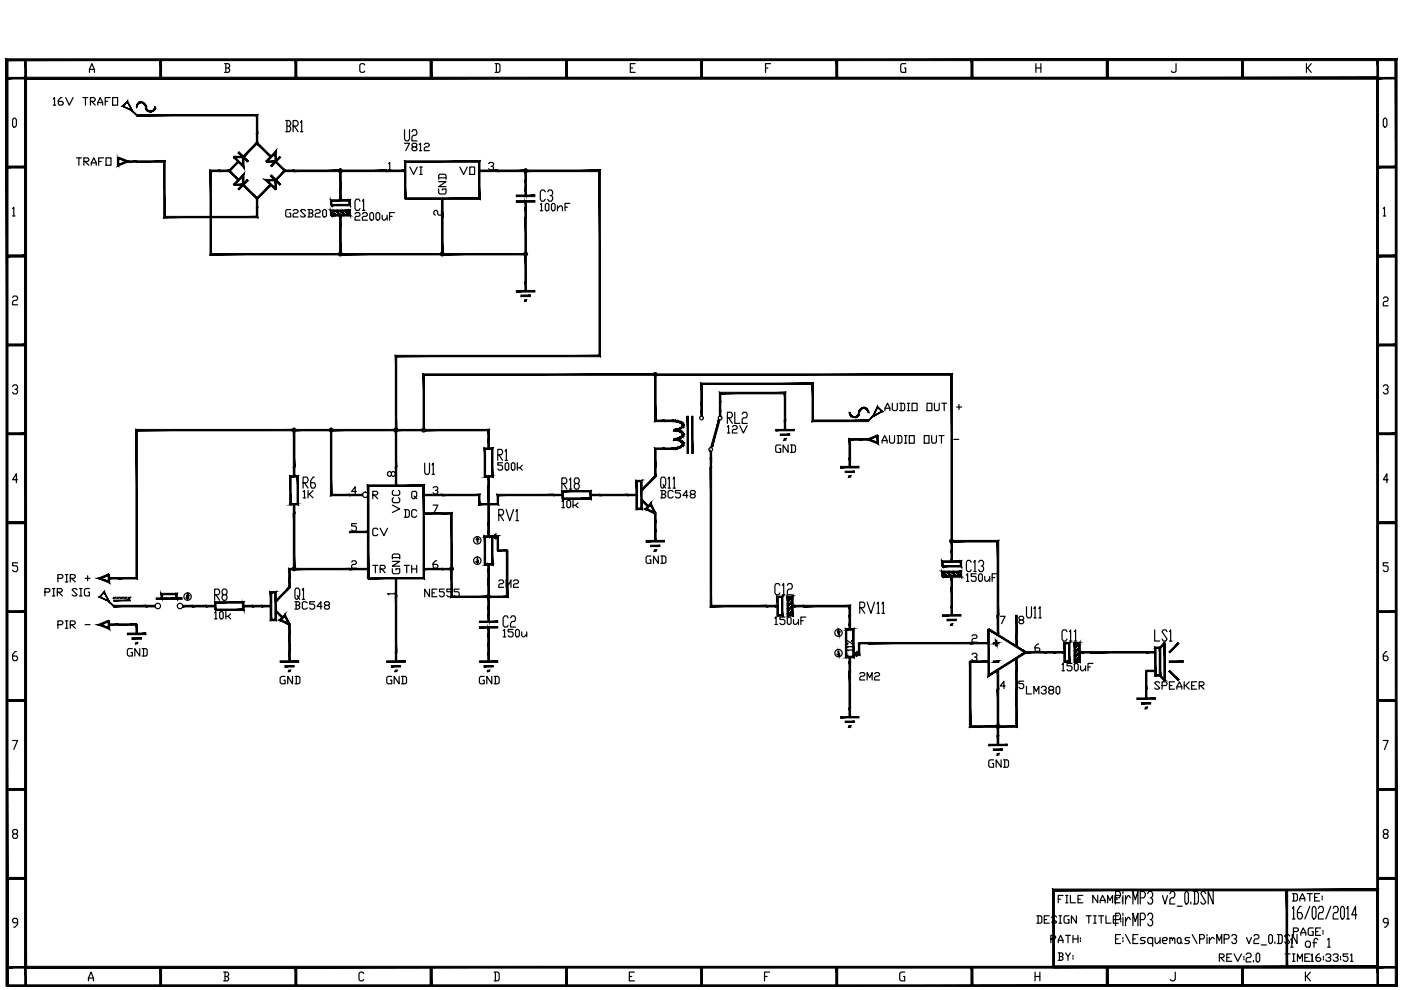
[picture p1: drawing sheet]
<svg xmlns="http://www.w3.org/2000/svg" width="297mm" height="210mm" viewBox="0 0 297 210" stroke-linecap="round" stroke-linejoin="round" font-family="sans-serif">
<!-- layer: 0 -->
<g fill="#000" stroke="#000" stroke-width=".21">
<path d="M5.2 12.6v4h.4zM5.2 12.6h.4v4z"/>
<path d="M1.5 16.7h3.9v-.3zM1.5 16.4h3.9l-3.9 .3z"/>
<path d="M33.9 12.6v4h.3zM33.9 12.6h.3v4z"/>
<path d="M33.9 12.6v4h.3zM33.9 12.6h.3v4z"/>
<path d="M62.6 12.6v4h.3zM62.6 12.6h.3v4z"/>
<path d="M62.6 12.6v4h.3zM62.6 12.6h.3v4z"/>
<path d="M91.2 12.6v4h.4zM91.2 12.6h.4v4z"/>
<path d="M91.2 12.6v4h.4zM91.2 12.6h.4v4z"/>
<path d="M119.9 12.6v4h.4zM119.9 12.6h.4v4z"/>
<path d="M119.9 12.6v4h.4zM119.9 12.6h.4v4z"/>
<path d="M148.6 12.6v4h.3zM148.6 12.6h.3v4z"/>
<path d="M148.6 12.6v4h.3zM148.6 12.6h.3v4z"/>
<path d="M177.2 12.6v4h.4zM177.2 12.6h.4v4z"/>
<path d="M177.2 12.6v4h.4zM177.2 12.6h.4v4z"/>
<path d="M205.9 12.6v4h.3zM205.9 12.6h.3v4z"/>
<path d="M205.9 12.6v4h.3zM205.9 12.6h.3v4z"/>
<path d="M234.6 12.6v4h.4zM234.6 12.6h.4v4z"/>
<path d="M234.6 12.6v4h.4zM234.6 12.6h.4v4z"/>
<path d="M263.2 12.6v4h.4zM263.2 12.6h.4v4z"/>
<path d="M263.2 12.6v4h.4zM263.2 12.6h.4v4z"/>
<path d="M291.9 12.6v4h.4zM291.9 12.6h.4v4z"/>
<path d="M292.1 16.7h3.9v-.3zM292.1 16.4h3.9l-3.9 .3z"/>
<path d="M1.5 35.6h3.9v-.4zM1.5 35.2h3.9l-3.9 .4z"/>
<path d="M1.5 35.6h3.9v-.4zM1.5 35.2h3.9l-3.9 .4z"/>
<path d="M24.9 33.5l.3 1.3v-1.3zM24.9 33.5l.3 1.3-.3 .4zM25.2 34.8l-.3 .4 1.7-1zM24.9 35.2l1.7-1h.8zM25 33.6l1.6 .6h.8zM25.1 33.3l2.3 .9-2.4-.6z"/>
<path d="M27 34.1v.3l2-.3zM27 34.4l2-.3v.3z"/>
<path d="M25.9 22.5l2 1 .1-.1zM25.9 22.5h.3l1.8 .9zM25.9 22.5h.3l.9-1.1zM27.1 21.4l-.1 .2-.8 .9zM27.1 21.4l-.1 .2 1.1 1.8zM27 21.6l1.1 1.8-.2 .1z"/>
<path d="M29 22.3l-.1 .3 .1 .1zM29 22.3l.1 .1-.1 .3zM29.2 22l-.2 .3 .1 .1zM29.2 22l-.1 .4zM29.3 21.8v.3zM29.3 21.8v.3zM29.3 21.8l.1 .2 .1-.3zM29.5 21.7l.1 .2-.2 .1zM29.5 21.7l.1 .2 .1-.3zM29.7 21.6l.1 .2-.2 .1zM29.7 21.6l.1 .2 .2-.2zM29.8 21.8l.2-.2z"/>
<path d="M27.9 23.5l1 1 .1-.1zM28.1 23.4l.9 1-1.1-.9z"/>
<path d="M30.8 22.4l.1 .3 .1-.1zM30.8 22.4l.1-.1 .1 .3zM30.5 22.1l.3 .3 .1-.1zM30.5 22.1l.1-.1 .3 .3zM30.2 21.9l.3 .2 .1-.1zM30.3 21.7l.3 .3-.4-.1zM29.9 21.7l.3 .2 .1-.2zM30 21.6l.3 .1h-.4z"/>
<path d="M30.9 22.7l.1 .2v-.2zM30.9 22.7l.1 .2zM30.9 22.9l.2 .2zM30.9 22.9l.2 .2h-.2zM30.9 23.1l.3 .1zM30.9 23.1l.3 .1-.2 .1zM31 23.3h.3zM31 23.3h.3l-.1 .1zM31.3 23.3l-.1 .1h.2zM31.2 23.4h.2l-.1 .2zM31.4 23.4l-.1 .2 .2-.1zM31.3 23.6l.2-.1v.2zM31.5 23.5v.2l.2-.1zM31.5 23.7l.2-.1v.1zM31.7 23.6v.1l.2-.1zM31.7 23.7l.2-.1v.1z"/>
<path d="M32.8 22.7l.2 .2v-.2zM32.8 22.7l.2 .2zM32.8 22.8l.1 .3 .1-.2zM32.8 22.8l.1 .3h-.2zM32.7 23.1l.1 .2 .1-.2zM32.7 23.1l.1 .2-.2-.1zM32.6 23.2v.2l.2-.1zM32.5 23.3l.1-.1v.2zM32.5 23.3l-.2 .4 .3-.3zM32.2 23.5l.3-.2-.2 .4zM32.2 23.5l-.2 .2h.3zM31.9 23.6l.3-.1-.2 .2z"/>
<path d="M46.7 36.1v.3l1.9-.3zM46.7 36.4l1.9-.3v.3z"/>
<path d="M48.5 36.1l.2 .2 1.8-2.2zM50.5 34.1l.2 .3-2 1.9z"/>
<path d="M48.5 36.3l2.2 1.8-2-2zM48.5 36.3l2.2 1.8-.2 .2z"/>
<path d="M49.5 39.1l.2 .2 2-2.5zM51.7 36.8l-.3 .8-1.7 1.7zM51.7 36.8l-.3 .8 .3 1.7zM51.4 37.6l.3 1.7-.3-.3zM49.6 39.3h2.1l-.3-.3zM49.6 39h1.8l-1.8 .3z"/>
<path d="M49.6 33.1v.3l2.1-.3zM49.6 33.4l2.1-.3-.3 .3zM51.4 33.4l.3 2.2v-2.5zM51.4 33.4l.3 2.2-.3-.7zM49.5 33.4l2.2 2.2-.3-.7zM49.5 33.4l.2-.2 1.7 1.7z"/>
<path d="M50.7 32.2l-.2 .2 2.2 1.7zM50.5 32.4l2.2 1.7-.3 .3z"/>
<path d="M54.5 30.1l-3.1 3.1 .3 .2zM54.5 30.1v.5l-2.8 2.8zM54.5 30.1v.5l3.1 2.6zM54.5 30.6l3.1 2.6-.3 .2z"/>
<path d="M51.4 39.3l3.1 2.6-2.8-2.8zM51.4 39.3l3.1 2.6v.4zM54.5 41.9v.4l2.8-3.2zM57.3 39.1l.3 .2-3.1 3z"/>
<path d="M54.4 28.3l.3 2v-2zM54.4 28.3l.3 2h-.3z"/>
<path d="M58.6 31.9l-2.3 2.2 .3 .3zM58.6 31.9l-.3 .8-1.7 1.7zM58.6 31.9l-.3 .8 .3 1.7zM58.3 32.7l.3 1.7-.3-.3zM56.5 34.4h2.1l-.3-.3zM56.5 34.1h1.8l-1.8 .3z"/>
<path d="M57.3 35.1l.3 .2 1.7-2.1zM59.3 33.2l.2 .2-1.9 1.9z"/>
<path d="M57.6 37.1l-.3 .2 2.2 1.8zM57.3 37.3l2.2 1.8-.2 .2z"/>
<path d="M60.3 36.1l-2 2 .2 .2zM60.3 36.1l.2 .2-2 2z"/>
<path d="M58.5 34.1l-.2 .3 2.2 1.7zM58.3 34.4l2.2 1.7-.2 .2z"/>
<path d="M60.4 36.4h2v-.3zM60.4 36.1h2l-2 .3z"/>
<path d="M82 36.1v.3l3.9-.3zM82 36.4l3.9-.3v.3z"/>
<path d="M101.6 36.4h3.9v-.3zM101.6 36.1h3.9l-3.9 .3z"/>
<path d="M111.3 38.2l.3 2v-2zM111.3 38.2l.3 2h-.3z"/>
<path d="M292.1 35.6h3.9v-.4zM292.1 35.2h3.9l-3.9 .4z"/>
<path d="M292.1 35.6h3.9v-.4zM292.1 35.2h3.9l-3.9 .4z"/>
<path d="M1.5 54.5h3.9v-.4zM1.5 54.1h3.9l-3.9 .4z"/>
<path d="M1.5 54.5h3.9v-.4zM1.5 54.1h3.9l-3.9 .4z"/>
<path d="M52.4 38.1l-1.9 1.9 .2 .2zM52.4 38.1l.3 .2-2 1.9z"/>
<path d="M54.4 42.1v2h.3zM54.4 42.1h.3v2z"/>
<path d="M56.1 38l2.2 2.2 .2-.2zM56.1 38l.8 .3 1.6 1.7zM56.1 38l.8 .3 1.7-.3zM56.9 38.3l1.7-.3-.3 .3zM58.6 38l-.3 .3 .3 1.9zM58.3 38.3l.3 1.9h-.3z"/>
<path d="M70.2 43.3v.3l3.8-.3zM70.2 43.6l3.8-.3 .3 .3zM74 42.7v.6l.3 .3zM74 42.7l.3-.3v1.2zM70.4 42.7h3.6l.3-.3zM70.1 42.4h4.2l-3.9 .3zM70.1 42.4l.3 1.1v-.8zM70.1 42.4l.3 1.1h-.3z"/>
<path d="M70.2 45.5v.3l3.8-.3zM70.2 45.8l3.8-.3 .3 .3zM74 44.8v.7l.3 .3zM74 44.8l.3-.3v1.3zM70.4 44.8h3.6l.3-.3zM70.1 44.5h4.2l-3.9 .3zM70.1 44.5l.3 1.1v-.8zM70.1 44.5l.3 1.1h-.3z"/>
<path d="M70.3 44.6l-.2 .2 1.2 .7zM70.1 44.8l1.2 .7-.2 .2z"/>
<path d="M71.3 44.6l-.2 .2 1.2 .7zM71.1 44.8l1.2 .7-.2 .2z"/>
<path d="M72 42.1v.4h.3zM72 42.1h.3v.4z"/>
<path d="M72 46v2h.3zM72 46h.3v2z"/>
<path d="M72.1 44.8l1.2 .7-1-.9zM72.1 44.8l1.2 .7-.3 .2z"/>
<path d="M72 45.6l.3 .4v-.4zM72 45.6l.3 .4h-.3z"/>
<path d="M72 40.2l.3 1.9v-1.9zM72 40.2l.3 1.9h-.3z"/>
<path d="M73 44.8l1.3 .7-1-.9zM73 44.8l1.3 .7-.3 .2z"/>
<path d="M85.9 41.9v.4l15.6-.4zM85.9 42.3l15.6-.4 .3 .4zM101.5 34.4v7.5l.3 .4zM101.5 34.4l.3-.3v8.2zM86.1 34.4h15.4l.3-.3zM85.8 34.1h16l-15.7 .3zM85.8 34.1l.3 8v-7.7zM85.8 34.1l.3 8h-.3z"/>
<path d="M93.6 42.1v3.9h.3zM93.6 42.1h.3v3.9z"/>
<path d="M111.3 40.2v1.3h.3zM111.3 40.2h.3v1.3z"/>
<path d="M111.3 42.7l.3 1.4v-1.4zM111.3 42.7l.3 1.4h-.3zM111.3 44.1l.3 1.9v-1.9zM111.3 44.1l.3 1.9h-.3z"/>
<path d="M111.3 59.8l.3 2v-2zM111.3 59.8l.3 2h-.3z"/>
<path d="M109.5 42.9h3.9v-.4zM109.5 42.5h3.9l-3.9 .4z"/>
<path d="M109.5 41.7h3.9v-.4zM109.5 41.3h3.9l-3.9 .4z"/>
<path d="M292.1 54.5h3.9v-.4zM292.1 54.1h3.9l-3.9 .4z"/>
<path d="M292.1 54.5h3.9v-.4zM292.1 54.1h3.9l-3.9 .4z"/>
<path d="M1.5 73.3h3.9v-.3zM1.5 73h3.9l-3.9 .3z"/>
<path d="M1.5 73.3h3.9v-.3zM1.5 73h3.9l-3.9 .3z"/>
<path d="M109.5 61.6v.3l3.9-.3zM109.5 61.9l3.9-.3v.3z"/>
<path d="M110.4 62.6v.3l2-.3zM110.4 62.9l2-.3v.3z"/>
<path d="M111.3 63.5v.4l.3-.4zM111.3 63.9l.3-.4v.4z"/>
<path d="M292.1 73.3h3.9v-.3zM292.1 73h3.9l-3.9 .3z"/>
<path d="M292.1 73.3h3.9v-.3zM292.1 73h3.9l-3.9 .3z"/>
<path d="M1.5 92.1h3.9v-.3zM1.5 91.8h3.9l-3.9 .3z"/>
<path d="M1.5 92.1h3.9v-.3zM1.5 91.8h3.9l-3.9 .3z"/>
<path d="M62.2 99l.3 2v-2zM62.2 99l.3 2h-.3z"/>
<path d="M83.8 99l.3 4v-4zM83.8 99l.3 4h-.3z"/>
<path d="M103.4 93.2l.4 1.9v-1.9zM103.4 93.2l.4 1.9h-.4z"/>
<path d="M138.8 99l.3 2v-2zM138.8 99l.3 2h-.3z"/>
<path d="M140.9 89.1v.3l2-.3zM140.9 89.4l2-.3v.3z"/>
<path d="M140.9 95v.3l2-.3zM140.9 95.3l2-.3v.3z"/>
<path d="M144.7 90.1v.1h.3zM144.7 90.1l.2-.2 .1 .3zM144.6 89.9l.1 .2 .2-.2zM144.6 89.9l.2-.2 .1 .2zM144.4 89.8l.2 .1 .2-.2zM144.6 89.5l.2 .2-.4 .1zM144.1 89.6l.3 .2 .2-.3zM144.3 89.4l.3 .1-.5 .1zM143.6 89.5l.5 .1 .2-.2zM143.6 89.1l.7 .3-.7 .1zM143.2 89.4l.4 .1v-.4zM143.2 89.1h.4l-.4 .3zM142.9 89.4h.3v-.3zM142.9 89.1h.3l-.3 .3z"/>
<path d="M144.7 92v.2l.3-.1zM144.7 92l.2-.1 .1 .2zM144.6 91.8l.1 .2 .2-.1zM144.6 91.8l.2-.1 .1 .2zM144.4 91.7l.2 .1 .2-.1zM144.6 91.5l.2 .2h-.4zM144.1 91.6l.3 .1 .2-.2zM144.3 91.3l.3 .2-.5 .1zM143.6 91.4l.5 .2 .2-.3zM143.6 91.1l.7 .2-.7 .1zM143.2 91.4h.4v-.3zM143.2 91l.4 .1-.4 .3zM142.9 91.3l.3 .1v-.4zM142.9 91h.3l-.3 .3z"/>
<path d="M144.7 94v.2l.3-.1zM144.7 94l.2-.1 .1 .2zM144.6 93.8l.1 .2 .2-.1zM144.6 93.8l.2-.2 .1 .3zM144.4 93.7l.2 .1 .2-.2zM144.6 93.5l.2 .1-.4 .1zM144.1 93.6l.3 .1 .2-.2zM144.3 93.3l.3 .2-.5 .1zM143.6 93.4l.5 .2 .2-.3zM143.6 93.1l.7 .2-.7 .1zM143.2 93.3l.4 .1v-.3zM143.2 93l.4 .1-.4 .2zM142.9 93.3h.3v-.3zM142.9 93h.3l-.3 .3z"/>
<path d="M144.7 90.2l.2 .3 .1-.3zM144.7 90.2l.2 .3-.2-.2zM144.7 90.3l.1 .3 .1-.1zM144.7 90.3l.1 .3-.2-.2zM144.6 90.4l-.3 .6 .5-.4zM144.1 90.7l.5-.3-.3 .6zM144.1 90.7l-.5 .6 .7-.3zM143.6 91l.5-.3-.5 .6zM143.6 91l-.3 .3h.3zM143.2 91h.4l-.3 .3zM143.2 91l-.3 .3h.4zM142.9 91h.3l-.3 .3z"/>
<path d="M144.7 92.1l.2 .3 .1-.2zM144.7 92.1l.2 .3-.2-.1zM144.7 92.3l.1 .3 .1-.2zM144.6 92.4l.1-.1 .1 .3zM144.6 92.4l-.3 .5 .5-.3zM144.1 92.7l.5-.3-.3 .5zM144.1 92.7l-.5 .5 .7-.3zM143.6 92.9l.5-.2-.5 .5zM143.6 92.9l-.3 .4 .3-.1zM143.2 93l.4-.1-.3 .4zM143.2 93l-.3 .3h.4zM142.9 93h.3l-.3 .3z"/>
<path d="M144.7 94.1l.2 .2 .1-.1zM144.7 94.1l.2 .2-.2-.1zM144.7 94.2l.1 .4 .1-.3zM144.7 94.2l.1 .4-.2-.3zM144.6 94.3l-.3 .6 .5-.3zM144.1 94.6l.5-.3-.3 .6zM144.1 94.6l-.5 .6 .7-.3zM143.6 94.9l.5-.3-.5 .6zM143.6 94.9l-.3 .4 .3-.1zM143.2 94.9h.4l-.3 .4zM143.2 94.9l-.3 .4h.4zM142.9 95l.3-.1-.3 .4z"/>
<path d="M145.7 88.3l.3 7.8v-7.8zM145.7 88.3l.3 7.8h-.3z"/>
<path d="M146.6 88.3l.3 7.8v-7.8zM146.6 88.3l.3 7.8h-.3z"/>
<path d="M148.6 87.3v1h.3zM148.6 87.3h.3v1z"/>
<path d="M148.6 85.3l.3 2v-2zM148.6 85.3l.3 2h-.3z"/>
<path d="M150.6 95.7v1.4h.3zM150.6 95.7h.3v1.4z"/>
<path d="M150.6 97.1v1.9h.3zM150.6 97.1h.3v1.9z"/>
<path d="M152.3 89l-1.6 5.7 .4 .1zM152.3 89l.4 .1-1.6 5.7z"/>
<path d="M152.5 87.3v1h.3zM152.5 87.3h.3v1z"/>
<path d="M152.5 85.3l.3 2v-2zM152.5 85.3l.3 2h-.3z"/>
<path d="M164.5 91v.3l3.9-.3zM164.5 91.3l3.9-.3v.3z"/>
<path d="M165.4 92v.3l2-.3zM165.4 92.3l2-.3v.3z"/>
<path d="M166.2 93v.3l.4-.3zM166.2 93.3l.4-.3v.3z"/>
<path d="M166.3 89.2l.3 2v-2zM166.3 89.2l.3 2h-.3z"/>
<path d="M178.2 98.9v.3l3.9-.3zM178.2 99.2l3.9-.3v.3z"/>
<path d="M179.2 99.9v.3l1.9-.3zM179.2 100.2l1.9-.3v.3z"/>
<path d="M180.1 87.5l.2 .2v-.3zM180.1 87.5l.2 .2h-.2zM180.1 87.7l.2 .1zM180.1 87.7l.2 .1-.1 .1zM180.2 87.9l.3 .1-.2-.2zM180.2 87.9l.3 .1-.2 .1zM180.3 88.1h.3zM180.3 88.1h.3l-.1 .2zM180.6 88.1l-.1 .2h.4zM180.5 88.3h.4l-.1 .2zM180.9 88.3l-.1 .2 .4-.1zM180.8 88.5l.4-.1-.1 .1z"/>
<path d="M180 97.1l.3 1.9v-1.9zM180 97.1l.3 1.9h-.3z"/>
<path d="M181.1 88.4v.1l.3-.2zM181.1 88.5l.3-.2v.2zM181.4 88.3v.2l.1-.2zM181.5 88.3l.1 .2h-.2zM181.5 88.3l.1 .2 .1-.3zM181.7 88.2l.1 .1-.2 .2zM181.7 88.2l.1 .1v-.2zM181.8 88.1v.2zM181.9 88v.2zM181.9 88l.1 .1-.1 .1zM182 87.8l-.1 .2 .1 .1zM182 87.8l.1 .1-.1 .2zM182 87.7l.1 .2zM182 87.7h.2l-.1 .2zM182.1 87.4l-.1 .3h.2zM182.1 87.4l.1 .3zM182.2 87.1l-.1 .3 .1 .1zM182.2 87.1l.1 .1-.1 .3zM182.4 86.8l-.2 .3 .1 .1zM182.4 86.8l.1 .1-.2 .3zM182.4 86.8l.1 .1 .3-.4zM182.8 86.5v.1l-.3 .3zM182.8 86.5v.1l.3-.2zM182.8 86.6l.3-.2v.2z"/>
<path d="M183.9 87.2l.1 .3 .2-.1zM183.9 87.2l.2-.1 .1 .3zM183.8 86.9l.1 .3 .2-.1zM183.8 86.9l.1-.1 .2 .3zM183.6 86.8l.2 .1 .1-.1zM183.7 86.6l.2 .2h-.3zM183.5 86.6l.1 .2 .1-.2zM183.6 86.5l.1 .1h-.2zM183.3 86.6l.3-.1zM183.3 86.4l.3 .1-.3 .1zM183.1 86.6h.2v-.2zM183.1 86.4h.2l-.2 .2z"/>
<path d="M184 89.2l.2 .1 .8-1.1zM185 88.2l.1 .1-.9 1z"/>
<path d="M182.1 93.3h2v-.3zM182.1 93h2l-2 .3z"/>
<path d="M185 88.2l.1 .1 1.8-1.1zM185.1 88.3l1.8-1.1 .3 .1zM186.1 86.4l.8 .8 .3 .1zM186.1 86.1l1.1 1.2-1.1-.9zM186.1 86.1l-.9 2.2 .9-1.9zM186.1 86.1l-.9 2.2-.2-.1z"/>
<path d="M185.9 92.4l.3 1.8v-1.8zM185.9 92.4l.3 1.8-.3-.5zM183.7 93.2l2.5 1-.3-.5zM183.7 93.2h.8l1.4 .5zM183.7 93.2h.8l1.5-1zM184.5 93.2l1.5-1 .1 .3z"/>
<path d="M292.1 92.1h3.9v-.3zM292.1 91.8h3.9l-3.9 .3z"/>
<path d="M292.1 92.1h3.9v-.3zM292.1 91.8h3.9l-3.9 .3z"/>
<path d="M1.5 111h3.9v-.4zM1.5 110.6h3.9l-3.9 .4z"/>
<path d="M1.5 111h3.9v-.4zM1.5 110.6h3.9l-3.9 .4z"/>
<path d="M61.6 106.8v.2l1.4-.2zM61.6 107l1.4-.2 .3 .2zM63 101.2v5.6l.3 .2zM63 101.2l.3-.3v6.1zM61.7 101.2h1.3l.3-.3zM61.4 100.9h1.9l-1.6 .3zM61.4 100.9l.3 6v-5.7zM61.4 100.9l.3 6h-.3z"/>
<path d="M62.2 106.9v2h.3zM62.2 106.9h.3v2z"/>
<path d="M74.1 104.8v.3l2.8-.3zM74.1 105.1l2.8-.3v.3z"/>
<path d="M74.1 112.6v.3l4-.3zM74.1 112.9l4-.3v.3z"/>
<path d="M89.8 109h4v-.3zM89.8 108.7h4l-4 .3z"/>
<path d="M89.8 105.1h4v-.3zM89.8 104.8h4l-4 .3z"/>
<path d="M101 119.2l.2 .1 .1-.1zM101.1 119l.2 .2h-.3z"/>
<path d="M101.4 119l-.2 .2 .1 .1zM101.4 119l.1 .2-.2 .1z"/>
<path d="M101.2 118.5v.8h.1zM101.2 118.5h.1v.8z"/>
<path d="M101.2 114.1l-.1 .3 .2-.2zM101.2 114.1l-.1 .3-.1-.1z"/>
<path d="M101.3 114.1l-.1 .1 .3 .1zM101.2 114.2l.3 .1z"/>
<path d="M101.2 114.2l.1 .8v-.8zM101.2 114.2l.1 .8h-.1z"/>
<path d="M102.8 100.9v.3l1.4-.3zM102.8 101.2l1.4-.3 .3 .3zM104.2 95.3v5.6l.3 .3zM104.2 95.3l.3-.3v6.2zM103 95.3h1.2l.3-.3zM102.7 95h1.8l-1.5 .3zM102.7 95l.3 6v-5.7zM102.7 95l.3 6h-.3z"/>
<path d="M102.8 119.5v.3l1.4-.3zM102.8 119.8l1.4-.3 .3 .3zM104.2 113.9v5.6l.3 .3zM104.5 113.6v6.2l-.3-5.9zM103 113.9h1.2l.3-.3zM102.7 113.6h1.8l-1.5 .3zM102.7 113.6l.3 6.1v-5.8zM102.7 113.6l.3 6.1h-.3z"/>
<path d="M103.4 101v2h.4zM103.4 101h.4v2z"/>
<path d="M103.4 112.8l.4 1v-1zM103.4 112.8l.4 1h-.4z"/>
<path d="M103.4 119.7l.4 .9v-.9zM103.4 119.7l.4 .9h-.4z"/>
<path d="M103.4 110.8l.4 2v-2zM103.4 110.8l.4 2h-.4z"/>
<path d="M104.5 113.7l.1 .2 .5-.6zM105.1 113.3l.1 .2-.6 .4z"/>
<path d="M104.6 113.6v.3l1.1-.3zM104.6 113.9l1.1-.3-.3 .3zM105.7 113.6l-.3 .3 .3 2.8zM105.4 113.9l.3 2.8h-.3z"/>
<path d="M104.6 113.7l-.1 .2 .7 .1zM104.5 113.9l.7 .1-.1 .3z"/>
<path d="M105.5 116.9h2v-.3zM105.5 116.6h2l-2 .3z"/>
<path d="M117.3 104.8v.3l2-.3zM117.3 105.1l2-.3v.3z"/>
<path d="M119.3 105.6v.3l5.8-.3zM119.3 105.9l5.8-.3 .2 .3zM125.1 104.3v1.3l.2 .3zM125.1 104.3l.2-.3v1.9zM119.5 104.3h5.6l.2-.3zM119.1 104h6.2l-5.8 .3zM119.1 104l.4 1.7v-1.4zM119.1 104l.4 1.7h-.4z"/>
<path d="M125.2 105.1h2v-.3zM125.2 104.8h2l-2 .3z"/>
<path d="M133.1 104.8v.3l1.9-.3zM133.1 105.1l1.9-.3v.3z"/>
<path d="M135 107.7v.4l.8-.4zM135 108.1l.8-.4 .3 .4zM135.8 102.1v5.6l.3 .4zM135.8 102.1l.3-.3v6.3zM135.2 102.1h.6l.3-.3zM134.8 101.8h1.3l-.9 .3zM134.8 101.8l.4 6.1v-5.8zM134.8 101.8l.4 6.1h-.4z"/>
<path d="M138.8 100.9l-2.9 2.9 .2 .3zM138.8 100.9l.3 .2-3 3z"/>
<path d="M136.1 105.8l-.2 .2 1.6 1.2zM135.9 106l1.6 1.2-.3 .2z"/>
<path d="M137 114.6v.3l3.9-.3zM137 114.9l3.9-.3v.3z"/>
<path d="M138 115.6v.3l1.9-.3zM138 115.9l1.9-.3v.3z"/>
<path d="M138.7 116.6v.3l.4-.3zM138.7 116.9l.4-.3v.3z"/>
<path d="M138.8 108.9v1.9h.3zM138.8 108.9h.3v1.9z"/>
<path d="M136.7 107.9l2.2 1.1 .1-.3zM136.7 107.9h.5l1.8 .8zM136.7 107.9h.5l.8-1.3zM138 106.6l-.1 .6-.7 .7zM138 106.6l-.1 .6 1.2 1.6zM137.9 107.2l1.2 1.6-.3 .2z"/>
<path d="M138.8 112.8l.3 2v-2zM138.8 112.8l.3 2h-.3z"/>
<path d="M180 100.9v.3l.4-.3zM180 101.2l.4-.3v.3z"/>
<path d="M199.8 119.9v.3l3.8-.3zM199.8 120.2l3.8-.3 .3 .3zM203.6 119.2v.7l.3 .3zM203.9 118.9v1.3l-.3-1zM200 119.2h3.6l.3-.3zM199.6 118.9h4.3l-3.9 .3zM199.6 118.9l.4 1.1v-.8zM199.6 118.9l.4 1.1h-.4z"/>
<path d="M201.6 118.7v.4h.3zM201.6 118.7h.3v.4z"/>
<path d="M201.6 116.7l.3 2v-2zM201.6 116.7l.3 2h-.3z"/>
<path d="M292.1 111h3.9v-.4zM292.1 110.6h3.9l-3.9 .4z"/>
<path d="M292.1 111h3.9v-.4zM292.1 110.6h3.9l-3.9 .4z"/>
<path d="M1.5 129.9h3.9v-.4zM1.5 129.5h3.9l-3.9 .4z"/>
<path d="M1.5 129.9h3.9v-.4zM1.5 129.5h3.9l-3.9 .4z"/>
<path d="M21 126.6l2.1 1v-.1zM21 126.6l.3-.1 1.8 1zM21 126.6l.3-.1 .8-1.1zM22.1 125.4v.3l-.8 .8zM22.1 125.4v.3l1.1 1.8zM22.1 125.7l1.1 1.8h-.2z"/>
<path d="M23.1 122.5v.3l2-.3zM23.1 122.8l2-.3v.3z"/>
<path d="M23.1 132.3v.3l2-.3zM23.1 132.6l2-.3v.3z"/>
<path d="M22.9 121.8l.3 1.8v-1.8zM22.9 121.8l.3 1.8-.3-.4zM20.7 122.6l2.5 1-.3-.4zM20.7 122.6h.8l1.4 .6zM20.7 122.6h.8l1.5-.9zM21.5 122.6l1.5-.9 .2 .3z"/>
<path d="M22.9 131.6l.3 1.9v-1.9zM22.9 131.6l.3 1.9-.3-.5zM20.7 132.4l2.5 1.1-.3-.5zM20.7 132.4h.8l1.4 .6zM20.7 132.4h.8l1.5-.9zM21.5 132.4l1.5-.9 .2 .3z"/>
<path d="M23 127.6l1 1 .1-.1zM23 127.6l.2-.1 .9 1z"/>
<path d="M24.1 126.6v.2l.4-.2zM24.1 126.8l.4-.2v.2z"/>
<path d="M24.1 127.2v.2l3.5-.2zM24.1 127.4l3.5-.2v.2z"/>
<path d="M24.8 126.6v.2l.4-.2zM24.8 126.8l.4-.2v.2z"/>
<path d="M25.7 126.6v.2l.3-.2zM25.7 126.8l.3-.2v.2z"/>
<path d="M26.4 126.6v.2l.4-.2zM26.4 126.8l.4-.2v.2z"/>
<path d="M27 134.2v.4l3.9-.4zM27 134.6l3.9-.4v.4z"/>
<path d="M27.2 126.6v.2l.4-.2zM27.2 126.8l.4-.2v.2z"/>
<path d="M28 135.2v.3l2-.3zM28 135.5l2-.3v.3z"/>
<path d="M28.8 136.2v.3l.4-.3zM28.8 136.5l.4-.3v.3z"/>
<path d="M28.8 132.4l.3 2v-2zM28.8 132.4l.3 2h-.3z"/>
<path d="M30.9 128.3v.4l2-.4zM30.9 128.7l2-.4v.4z"/>
<path d="M33.1 126.8v.3l5.5-.3zM33.1 127.1l5.5-.3v.3z"/>
<path d="M34.3 126.8v.3l3-.3zM34.3 127.1l3-.3 .3 .3zM37.3 126.1v.7l.3 .3zM37.3 126.1l.3-.3v1.3zM34.4 126.1h2.9l.3-.3zM34.1 125.8h3.5l-3.2 .3zM34.1 125.8l.3 1.1v-.8zM34.1 125.8l.3 1.1h-.3z"/>
<path d="M39.5 126.3l.1 .1 .2-.3zM39.8 126.1l-.2 .3zM39.8 126.1v.2h.2zM39.8 126.3h.2z"/>
<path d="M39.7 126.1v.8h.1zM39.7 126.1h.1v.8z"/>
<path d="M39.5 126.8l.2 .2 .1-.1zM39.5 126.8l.3 .1z"/>
<path d="M39.7 126.9l.1 .1 .1-.3zM39.9 126.7l.1 .1-.2 .2z"/>
<path d="M38.8 128.7h2v-.4zM38.8 128.3h2l-2 .4z"/>
<path d="M43.7 128.3v.4l2-.4zM43.7 128.7l2-.4v.4z"/>
<path d="M45.7 129.1v.3l5.7-.3zM45.7 129.4l5.7-.3 .3 .3zM51.4 127.9v1.2l.3 .3zM51.4 127.9l.3-.3v1.8zM45.8 127.9h5.6l.3-.3zM45.5 127.6h6.2l-5.9 .3zM45.5 127.6l.3 1.7v-1.4zM45.5 127.6l.3 1.7h-.3z"/>
<path d="M51.6 128.7h1.9v-.4zM51.6 128.3h1.9l-1.9 .4z"/>
<path d="M55.5 128.3v.4l1.9-.4zM55.5 128.7l1.9-.4v.4z"/>
<path d="M57.4 131.3v.3l.9-.3zM57.4 131.6l.9-.3 .3 .3zM58.3 125.7v5.6l.3 .3zM58.3 125.7l.3-.3v6.2zM57.6 125.7h.7l.3-.3zM57.3 125.4h1.3l-1 .3zM57.3 125.4l.3 6v-5.7zM57.3 125.4l.3 6h-.3z"/>
<path d="M61.3 124.4l-3 3 .2 .2zM61.3 124.4l.2 .3-3 2.9z"/>
<path d="M58.5 129.4l-.2 .2 1.6 1.2zM58.3 129.6l1.6 1.2-.2 .2z"/>
<path d="M61.2 132.4v2h.4zM61.2 132.4h.4v2z"/>
<path d="M59.1 131.5l2.2 1.1 .1-.3zM59.1 131.5l.6-.1 1.7 .9zM59.1 131.5l.6-.1 .8-1.2zM60.5 130.2l-.1 .5-.7 .7zM60.5 130.2l-.1 .5 1.1 1.7zM60.4 130.7l1.1 1.7-.3 .1z"/>
<path d="M61.2 122.6l.4 2v-2zM61.2 122.6l.4 2h-.4z"/>
<path d="M61.2 138.3l.4 2v-2zM61.2 138.3l.4 2h-.4z"/>
<path d="M74.1 120.5v.3l4-.3zM74.1 120.8l4-.3v.3z"/>
<path d="M78.1 122.5v.3l11.6-.3zM78.1 122.8l11.6-.3 .3 .3zM89.7 103.2v19.3l.3 .3zM90 102.8v20l-.3-19.6zM78.2 103.2h11.5l.3-.4zM77.9 102.8h12.1l-11.8 .4zM77.9 102.8l.3 19.8v-19.4zM77.9 102.8l.3 19.8h-.3z"/>
<path d="M83.8 122.6v3.9h.3zM83.8 122.6h.3v3.9z"/>
<path d="M83.8 138.3l.3 2v-2zM83.8 138.3l.3 2h-.3z"/>
<path d="M89.8 120.8h4v-.3zM89.8 120.5h4l-4 .3z"/>
<path d="M103.4 130.5v1.4h.4zM103.4 130.5h.4v1.4z"/>
<path d="M103.4 120.6v2h.4zM103.4 120.6h.4v2z"/>
<path d="M103.4 133l.4 1.4v-1.4zM103.4 133l.4 1.4h-.4zM103.4 134.4l.4 1.9v-1.9zM103.4 134.4l.4 1.9h-.4z"/>
<path d="M103.4 128.5l.4 2v-2zM103.4 128.5l.4 2h-.4z"/>
<path d="M103.4 138.3l.4 2v-2zM103.4 138.3l.4 2h-.4z"/>
<path d="M101.6 133.2h3.9v-.3zM101.6 132.9h3.9l-3.9 .3z"/>
<path d="M101.6 132h3.9v-.3zM101.6 131.7h3.9l-3.9 .3z"/>
<path d="M162.5 128.3v.4l2-.4zM162.5 128.7l2-.4v.4z"/>
<path d="M164.8 130.3v.3l.9-.3zM164.8 130.6l.9-.3 .3 .3zM165.7 126.7v3.6l.3 .3zM165.7 126.7l.3-.3v4.2zM165 126.7h.7l.3-.3zM164.7 126.4h1.3l-1 .3zM164.7 126.4l.3 4.1v-3.8zM164.7 126.4l.3 4.1h-.3z"/>
<path d="M164.5 128.7h.3v-.4zM164.5 128.3h.3l-.3 .4z"/>
<path d="M166.9 127.4l.2 .2 .8-1.2zM167.9 126.4l.2 .2-1 1z"/>
<path d="M166.9 128.4l.2 .2 .8-1.2zM167.9 127.4l.2 .2-1 1z"/>
<path d="M166.9 129.4l.2 .2 .8-1.2zM167.9 128.4l.2 .2-1 1z"/>
<path d="M167.9 129.4l-1 1 .2 .2zM167.9 129.4l.2 .2-1 1z"/>
<path d="M167 130.3v.3l.9-.3zM167 130.6l.9-.3 .2 .3zM167.9 126.7v3.6l.2 .3zM167.9 126.7l.2-.3v4.2zM167.2 126.7h.7l.2-.3zM166.9 126.4h1.2l-.9 .3zM166.9 126.4l.3 4.1v-3.8zM166.9 126.4l.3 4.1h-.3z"/>
<path d="M168 128.3v.4l.4-.4zM168 128.7l.4-.4v.4z"/>
<path d="M168.4 128.7h1.9v-.4zM168.4 128.3h1.9l-1.9 .4z"/>
<path d="M177.7 138.1v.8h.2zM177.7 138.1h.2v.8z"/>
<path d="M177.5 138.8l.3 .2 .1-.2zM177.5 138.8l.2-.1 .2 .1z"/>
<path d="M177.8 138.8l.1 .2 .1-.3zM178 138.7l-.1 .3z"/>
<path d="M177.8 133.8l-.1 .3 .2-.3zM177.5 133.9l.3-.1-.1 .3z"/>
<path d="M177.8 133.8l.3 .1-.2-.1zM177.8 133.8l.3 .1-.1 .2z"/>
<path d="M177.7 133.8l.2 .8v-.8zM177.7 133.8l.2 .8h-.2z"/>
<path d="M179.4 139.1v.4l1.4-.4zM179.4 139.5l1.4-.4 .3 .4zM180.8 133.6v5.5l.3 .4zM181.1 133.3v6.2l-.3-5.9zM179.5 133.6h1.3l.3-.3zM179.2 133.3h1.9l-1.6 .3zM179.2 133.3l.3 6v-5.7zM179.2 133.3l.3 6h-.3z"/>
<path d="M180 132.4v1h.3zM180 132.4h.3v1z"/>
<path d="M180 130.5l.3 1.9v-1.9zM180 130.5l.3 1.9h-.3z"/>
<path d="M181.1 138.6l.1 .2 .5-.6zM181.7 138.2l.1 .3-.6 .3z"/>
<path d="M181.1 138.5v.4l.9-.4zM181.1 138.9l.9-.4 .3 .4zM182 136.3v2.2l.3 .4zM182 136.3h.3v2.6z"/>
<path d="M181.2 138.6l-.1 .2 .7 .2zM181.1 138.8l.7 .2-.1 .2z"/>
<path d="M182.1 136.5h2v-.3zM182.1 136.2h2l-2 .3z"/>
<path d="M199.8 122.1v.3l3.8-.3zM199.8 122.4l3.8-.3 .3 .3zM203.6 121.4v.7l.3 .3zM203.6 121.4l.3-.3v1.3zM200 121.4h3.6l.3-.3zM199.6 121.1h4.3l-3.9 .3zM199.6 121.1l.4 1.1v-.8zM199.6 121.1l.4 1.1h-.4z"/>
<path d="M199.8 130.3v.3l4-.3zM199.8 130.6l4-.3v.3z"/>
<path d="M199.9 121.1l-.2 .3 1.2 .7zM199.7 121.4l1.2 .7-.2 .2z"/>
<path d="M200.8 131.3v.3l1.9-.3zM200.8 131.6l1.9-.3v.3z"/>
<path d="M200.7 121.4l1.2 .7-1-1zM200.7 121.4l1.2 .7-.2 .2z"/>
<path d="M201.6 132.3v.3l.4-.3zM201.6 132.6l.4-.3v.3z"/>
<path d="M201.6 122.6v2h.3zM201.6 122.6h.3v2z"/>
<path d="M201.9 121.1l-.2 .3 1.2 .7zM201.7 121.4l1.2 .7-.3 .2z"/>
<path d="M201.6 122.2l.3 .4v-.4zM201.6 122.2l.3 .4h-.3z"/>
<path d="M201.6 128.5l.3 2v-2zM201.6 128.5l.3 2h-.3z"/>
<path d="M202.9 121.1l-.3 .3 1.2 .7zM202.6 121.4l1.2 .7-.2 .2z"/>
<path d="M205.7 136.2v.3l3.9-.3zM205.7 136.5l3.9-.3v.3z"/>
<path d="M209.5 133.4l.3 9.5v-9.5zM209.5 133.4l.3 9.5-.3 .6zM209.8 142.9l-.3 .6 7.7-5.2zM209.5 143.5l7.7-5.2h.6zM209.6 133.5l7.6 4.8h.6zM209.7 133.3l8.1 5-8.2-4.8z"/>
<path d="M210.6 136.2v.3l1.2-.3zM210.6 136.5l1.2-.3v.3z"/>
<path d="M211 135.7l.4 1.2v-1.2zM211 135.7l.4 1.2h-.4z"/>
<path d="M211.4 130.5l.4 3.9v-3.9zM211.4 130.5l.4 3.9h-.4z"/>
<path d="M215.3 134.4l.4 2.5v-2.5zM215.3 134.4l.4 2.5h-.4z"/>
<path d="M215.3 130.5l.4 3.9v-3.9zM215.3 130.5l.4 3.9h-.4z"/>
<path d="M217.5 138.5h3.9v-.3zM217.5 138.2h3.9l-3.9 .3z"/>
<path d="M223.4 138.2v.3l1.9-.3zM223.4 138.5l1.9-.3v.3z"/>
<path d="M225.3 138.5h.4v-.3zM225.3 138.2h.4l-.4 .3z"/>
<path d="M227.8 137.2l.2 .2 .8-1.1zM228.8 136.3l.2 .2-1 .9z"/>
<path d="M227.8 138.2l.2 .2 .8-1.2zM228.8 137.2l.2 .2-1 1z"/>
<path d="M227.8 139.2l.2 .2 .8-1.2zM228.8 138.2l.2 .2-1 1z"/>
<path d="M228.9 138.2v.3l.4-.3zM228.9 138.5l.4-.3v.3z"/>
<path d="M229.3 138.5h1.9v-.3zM229.3 138.2h1.9l-1.9 .3z"/>
<path d="M243 138.2v.3l2-.3zM243 138.5l2-.3v.3z"/>
<path d="M245.8 137.2l.2 .2 .8-1.1zM246.8 136.3l.3 .2-1.1 .9z"/>
<path d="M246.8 136.3l.3 7.9v-7.9zM246.8 136.3l.3 7.9h-.3z"/>
<path d="M247.8 138.2l.2 .2 1.8-2.1zM249.8 136.3l.2 .2-2 1.9z"/>
<path d="M292.1 129.9h3.9v-.4zM292.1 129.5h3.9l-3.9 .4z"/>
<path d="M292.1 129.9h3.9v-.4zM292.1 129.5h3.9l-3.9 .4z"/>
<path d="M1.5 148.7h3.9v-.3zM1.5 148.4h3.9l-3.9 .3z"/>
<path d="M1.5 148.7h3.9v-.3zM1.5 148.4h3.9l-3.9 .3z"/>
<path d="M59.4 140.1v.3l3.9-.3zM59.4 140.4l3.9-.3v.3z"/>
<path d="M60.4 141.1v.3l2-.3zM60.4 141.4l2-.3v.3z"/>
<path d="M61.2 142.1v.3l.4-.3zM61.2 142.4l.4-.3v.3z"/>
<path d="M82 140.1v.3l3.9-.3zM82 140.4l3.9-.3v.3z"/>
<path d="M83 141.1v.3l1.9-.3zM83 141.4l1.9-.3v.3z"/>
<path d="M83.8 142.1v.3l.4-.3zM83.8 142.4l.4-.3v.3z"/>
<path d="M101.6 140.1v.3l3.9-.3zM101.6 140.4l3.9-.3v.3z"/>
<path d="M102.6 141.1v.3l2-.3zM102.6 141.4l2-.3v.3z"/>
<path d="M103.4 142.1v.3l.4-.3zM103.4 142.4l.4-.3v.3z"/>
<path d="M178.2 151.9v.3l3.9-.3zM178.2 152.2l3.9-.3v.3z"/>
<path d="M179.2 152.9v.3l1.9-.3zM179.2 153.2l1.9-.3v.3z"/>
<path d="M180 153.9v.3l.4-.3zM180 154.2l.4-.3v.3z"/>
<path d="M180 139.3v1h.3zM180 139.3h.3v1z"/>
<path d="M180 140.3v2h.3zM180 140.3h.3v2z"/>
<path d="M180 150.1l.3 1.9v-1.9zM180 150.1l.3 1.9h-.3z"/>
<path d="M205.7 140.1v.3l3.9-.3zM205.7 140.4l3.9-.3v.3z"/>
<path d="M209.6 157.8v.3l4-.3zM209.6 158.1l4-.3v.3z"/>
<path d="M210.6 140.1v.3l1.2-.3zM210.6 140.4l1.2-.3v.3z"/>
<path d="M210.6 158.8v.3l2-.3zM210.6 159.1l2-.3v.3z"/>
<path d="M211.4 142.3v3.9h.4zM211.4 142.3h.4v3.9z"/>
<path d="M211.4 159.8v.3l.4-.3zM211.4 160.1l.4-.3v.3z"/>
<path d="M211.4 156l.4 2v-2zM211.4 156l.4 2h-.4z"/>
<path d="M215.3 139.7v2.6h.4zM215.3 139.7h.4v2.6z"/>
<path d="M215.3 142.3v3.9h.4zM215.3 142.3h.4v3.9z"/>
<path d="M225.7 140.1v.3l.9-.3zM225.7 140.4l.9-.3 .3 .3zM226.6 136.5v3.6l.3 .3zM226.6 136.5l.3-.3v4.2zM225.9 136.5h.7l.3-.3zM225.6 136.2h1.3l-1 .3zM225.6 136.2l.3 4.1v-3.8zM225.6 136.2l.3 4.1h-.3z"/>
<path d="M228.8 139.2l-1 1 .2 .2zM228.8 139.2l.2 .2-1 1z"/>
<path d="M227.9 140.1v.3l.8-.3zM227.9 140.4l.8-.3 .3 .3zM228.7 136.5v3.6l.3 .3zM228.7 136.5l.3-.3v4.2zM228 136.5h.7l.3-.3zM227.7 136.2h1.3l-1 .3zM227.7 136.2l.3 4.1v-3.8zM227.7 136.2l.3 4.1h-.3z"/>
<path d="M241 148v.3l4-.3zM241 148.3l4-.3v.3z"/>
<path d="M242 149v.3l2-.3zM242 149.3l2-.3v.3z"/>
<path d="M242.8 149.9v.4l.4-.4zM242.8 150.3l.4-.4v.4z"/>
<path d="M243 142.1v.3l2-.3zM243 142.4l2-.3v.3z"/>
<path d="M242.9 146.2l.3 2v-2zM242.9 146.2l.3 2h-.3z"/>
<path d="M245 143.1v.3l.8-.3zM245 143.4l.8-.3 .3 .3zM245.8 137.5v5.6l.3 .3zM245.8 137.5l.3-.3v6.2zM245.1 137.5h.7l.3-.3zM244.8 137.2h1.3l-1 .3zM244.8 137.2l.3 6v-5.7zM244.8 137.2l.3 6h-.3z"/>
<path d="M246 143.1l-.2 .2 1.3 .8zM245.8 143.3l1.3 .8-.3 .2z"/>
<path d="M247.9 140.1v.3l3-.3zM247.9 140.4l3-.3v.3z"/>
<path d="M248 142.1l-.2 .3 2.2 1.7zM247.8 142.4l2.2 1.7-.2 .2z"/>
<path d="M292.1 148.7h3.9v-.3zM292.1 148.4h3.9l-3.9 .3z"/>
<path d="M292.1 148.7h3.9v-.3zM292.1 148.4h3.9l-3.9 .3z"/>
<path d="M1.5 167.5h3.9v-.3zM1.5 167.2h3.9l-3.9 .3z"/>
<path d="M1.5 167.5h3.9v-.3zM1.5 167.2h3.9l-3.9 .3z"/>
<path d="M292.1 167.5h3.9v-.3zM292.1 167.2h3.9l-3.9 .3z"/>
<path d="M292.1 167.5h3.9v-.3zM292.1 167.2h3.9l-3.9 .3z"/>
<path d="M1.5 186.4h3.9v-.4zM1.5 186h3.9l-3.9 .4z"/>
<path d="M1.5 186.4h3.9v-.4zM1.5 186h3.9l-3.9 .4z"/>
<path d="M272.7 188.7l.3 16.3v-16.3zM272.7 188.7l.3 16.3h-.3z"/>
<path d="M292.1 186.4h3.9v-.4zM292.1 186h3.9l-3.9 .4z"/>
<path d="M292.1 186.4h3.9v-.4zM292.1 186h3.9l-3.9 .4z"/>
<path d="M1.5 208.8v.4l294.3-.4zM1.5 209.2l294.3-.4 .4 .4zM295.8 12.9v195.9l.4 .4zM295.8 12.9l.4-.4v196.7zM1.7 12.9h294.1l.4-.4zM1.3 12.5h294.9l-294.5 .4zM1.3 12.5l.4 196.5v-196.1zM1.3 12.5l.4 196.5h-.4z"/>
<path d="M5.4 204.9v.4l286.5-.4zM5.4 205.3l286.5-.4 .4 .4zM291.9 16.8v188.1l.4 .4zM292.3 16.4v188.9l-.4-188.5zM5.6 16.8h286.3l.4-.4zM5.2 16.4h287.1l-286.7 .4zM5.2 16.4l.4 188.7v-188.3zM5.2 16.4l.4 188.7h-.4z"/>
<path d="M1.5 205.3h3.9v-.4zM1.5 204.9h3.9l-3.9 .4z"/>
<path d="M5.2 205.1l.4 3.9v-3.9zM5.2 205.1l.4 3.9h-.4z"/>
<path d="M33.9 205.1v3.9h.3zM33.9 205.1h.3v3.9z"/>
<path d="M33.9 205.1v3.9h.3zM33.9 205.1h.3v3.9z"/>
<path d="M62.6 205.1v3.9h.3zM62.6 205.1h.3v3.9z"/>
<path d="M62.6 205.1v3.9h.3zM62.6 205.1h.3v3.9z"/>
<path d="M91.2 205.1v3.9h.4zM91.2 205.1h.4v3.9z"/>
<path d="M91.2 205.1v3.9h.4zM91.2 205.1h.4v3.9z"/>
<path d="M119.9 205.1v3.9h.4zM119.9 205.1h.4v3.9z"/>
<path d="M119.9 205.1v3.9h.4zM119.9 205.1h.4v3.9z"/>
<path d="M148.6 205.1v3.9h.3zM148.6 205.1h.3v3.9z"/>
<path d="M148.6 205.1v3.9h.3zM148.6 205.1h.3v3.9z"/>
<path d="M177.2 205.1v3.9h.4zM177.2 205.1h.4v3.9z"/>
<path d="M177.2 205.1v3.9h.4zM177.2 205.1h.4v3.9z"/>
<path d="M205.9 205.1v3.9h.3zM205.9 205.1h.3v3.9z"/>
<path d="M205.9 205.1v3.9h.3zM205.9 205.1h.3v3.9z"/>
<path d="M223.4 204.8v.4l68.5-.4zM223.4 205.2l68.5-.4 .4 .4zM291.9 188.9v15.9l.4 .4zM292.3 188.5v16.7l-.4-16.3zM223.6 188.9h68.3l.4-.4zM223.2 188.5h69.1l-68.7 .4zM223.2 188.5l.4 16.5v-16.1zM223.2 188.5l.4 16.5h-.4z"/>
<path d="M234.6 205.1v3.9h.4zM234.6 205.1h.4v3.9z"/>
<path d="M234.6 205.1v3.9h.4zM234.6 205.1h.4v3.9z"/>
<path d="M263.2 205.1v3.9h.4zM263.2 205.1h.4v3.9z"/>
<path d="M263.2 205.1v3.9h.4zM263.2 205.1h.4v3.9z"/>
<path d="M291.9 205.1v3.9h.4zM291.9 205.1h.4v3.9z"/>
<path d="M292.1 205.3h3.9v-.4zM292.1 204.9h3.9l-3.9 .4z"/>
</g>
<!-- layer: 8388608 -->
<g fill="none" stroke="#000" stroke-width=".25">
<path d="M19 15.4v-.7l.5-1.2 .5 1.2v.7M19 14.7h1M47.6 13.5h.8l.3 .3v.3l-.3 .3M47.9 14.4h.5l.3 .3v.4l-.3 .3h-.8M47.9 13.5v1.9M77.3 13.8l-.2-.3h-.5l-.3 .3v1.3l.3 .3h.5l.2-.3M105 13.5h.7l.3 .3v1.3l-.3 .3h-.7M105.2 13.5v1.9M133.6 14.4h.6M134.7 13.5h-1.1v1.9h1.1M162.3 14.4h.5M163.4 13.5h-1.1v1.9"/>
<path d="M192 13.5h-.8l-.2 .3v1.3l.2 .3h.8v-1h-.2M219.6 14.4h1.1M219.6 13.5v1.9M220.7 13.5v1.9M249.3 13.5v1.6l-.2 .3h-.5l-.3-.3M277 13.5v1.9M277.2 14.4l.8 1M278 13.5l-.8 .9h-.2M2.9 25h.3l.3 .4v1.2l-.3 .4h-.3l-.2-.4v-1.2zM293.5 25h.3l.2 .4v1.2l-.2 .4h-.3l-.2-.4v-1.2zM2.7 44.2l.2-.3v1.9M2.7 45.8h.5"/>
<path d="M293.3 44.2l.2-.3v1.9M293.3 45.8h.5M2.7 63.1l.2-.3h.6l.2 .3v.3l-.2 .3h-.6l-.2 .3v.6h1M293.3 63.3l.2-.3h.5l.3 .3v.3l-.3 .3h-.5l-.2 .3v.6h1M2.7 81.9l.2-.3h.6l.2 .3v.3l-.2 .3h-.3M3.5 82.5l.2 .4v.3l-.2 .3h-.6l-.2-.3M293.3 81.9l.2-.3h.5l.3 .3v.3l-.3 .3h-.2M294 82.5l.3 .4v.3l-.3 .3h-.5l-.2-.3M3.7 101.7h-1l.8-1.3v1.9M3.7 119.3h-1v.7h.8l.2 .3v.6l-.2 .3h-.6l-.2-.3M294.3 101.7h-1l.7-1.3v1.9M294.3 119.3h-1v.7h.7l.3 .3v.6l-.3 .3h-.5l-.2-.3"/>
<path d="M3.5 138.2h-.3l-.5 .6v.9l.2 .4h.6l.2-.4v-.3l-.2-.3h-.8M294 138.2h-.2l-.5 .6v.9l.2 .4h.5l.3-.4v-.3l-.3-.3h-.7M2.7 157h1l-.8 1.9M293.3 157h1l-.8 1.9M2.9 176.8l-.2-.3v-.3l.2-.3h.6l.2 .3v.3l-.2 .3h-.6l-.2 .3v.3l.2 .3h.6l.2-.3v-.3l-.2-.3M293.5 176.8l-.2-.3v-.3l.2-.3h.5l.3 .3v.3l-.3 .3h-.5l-.2 .3v.3l.2 .3h.5l.3-.3v-.3l-.3-.3M3.7 195.7h-.8l-.2-.3v-.4l.2-.3h.6l.2 .3v1l-.5 .6h-.3M219.8 194.2h.8l.3 .3v1l-.3 .2h-.8M220.1 194.2v1.5M221.4 195h.5M222.5 194.2h-1.1v1.5h1.1M222.8 199.1h.8l.2-.3v-.2l-.2-.3h-.8v1.6"/>
<path d="M224 194.5l-.2-.3h-.6l-.2 .3 1 1-.2 .2h-.6l-.2-.2M224.4 199.9v-.5l.5-1.1 .5 1.1v.5M224.4 190.7h.5M224.4 199.4h1M224.5 195.7h.6M224.5 194.2h.6M224.8 194.2v1.5M225.4 189.9h-1v1.5M225.9 189.9h.5M225.9 191.4h.5M225.9 198.3h1M226.2 189.9v1.5"/>
<path d="M226.4 198.3v1.6M226.7 194.2h-.9l-.2 .3v1l.2 .2h.9v-.7h-.3M226.9 189.9v1.5h1.1M227.5 198.3v1.6M227.5 199.1h1.1M228.2 194.2v1.5l-1-1.5v1.5M228.6 190.7h.5M228.6 198.3v1.6M229.1 198.8v.3M229.1 199.4v.2M229.6 189.9h-1v1.5h1M230.3 194.2h1.1"/>
<path d="M230.8 194.2v1.5M231.9 195.7h.5M231.9 194.2h.5M232.2 194.2v1.5M232.7 189.9v1.5l-1-1.5v1.5M232.9 194.2h1.1M233.3 191.4v-.5l.5-1 .5 1v.5M233.3 190.9h1M233.5 194.2v1.5M234.5 194.2v1.5h1M234.8 191.4v-1.5l.5 1 .6-1v1.5M236.1 195h.5"/>
<path d="M236.4 190.7h.5M236.5 190.4h.8l.3-.5v-.4l-.3-.5h-.8v2.7M236.5 195h.8l.3-.5v-.4l-.3-.5h-.8v2.7M236.5 199.1h.6M237.1 194.2h-1v1.5h1M237.4 189.9h-1v1.5h1M237.6 198.1h-1.1v2h1.1M237.6 194.7v.3M237.6 195.2v.3M238 190.4v.3M238 190.9v.3M238.1 189v.5"/>
<path d="M238.1 189.9v1.8M238.1 193.6v.5M238.1 194.5v1.8M238.1 198.8v.3M238.1 199.4v.3M238.6 189.9v1.8M238.6 194.5v1.8M238.6 198.1l1 2M239.6 190.4l-.2-.5h-.3l-.5 .9M239.6 195l-.2-.5h-.3l-.5 .9M240.2 191.7v-2.7l.5 1.8 .6-1.8v2.7M240.2 196.3v-2.7l.5 1.8 .6-1.8v2.7"/>
<path d="M240.2 199.1h.5M241.3 198.1h-1.1v2h1.1M241.8 190.4h.7l.3-.5v-.4l-.3-.5h-.7v2.7M241.8 195h.7l.3-.5v-.4l-.3-.5h-.7v2.7M242.8 198.8h-.8l-.2 .3 .2 .3h.5l.3 .3-.3 .4h-.7M243.3 189.5l.3-.5h.5l.3 .5v.4l-.3 .5h-.3M243.3 194.1l.3-.5h.5l.3 .5v.4l-.3 .5h-.3M244.1 190.4l.3 .4v.4l-.3 .5h-.5l-.3-.5M244.1 195l.3 .4v.5l-.3 .4h-.5l-.3-.4M244.4 199.1l-.3-.3h-.5l-.3 .3v.6l.3 .4h.8M244.4 198.8v1.8M244.9 198.8v.9l.3 .4h.2l.6-.7"/>
<path d="M246 198.8v1.3M246.5 189.9l.5 1.8 .5-1.8M246.5 199.4h.8l.2-.3-.2-.3h-.6l-.2 .3v.6l.2 .4h.6M248 189.5l.3-.5h.5l.3 .5v.4l-.3 .5h-.5l-.3 .4v.9h1.1M248 199.1l.3-.3 .3 .3v.3M248 198.8v1.3M248.6 199.1l.2-.3 .3 .3v1M249.6 199.1l.3-.3h.2l.3 .3v.6l-.3 .4h-.2l-.3-.4zM249.6 192.1h1.1M250.4 199.7l.3 .4M251.5 189h.2l.3 .5v1.7l-.3 .5h-.2l-.3-.5v-1.7zM252.2 198.8h-.7l-.3 .3 .3 .3h.5l.2 .3-.2 .4h-.8"/>
<path d="M252.5 191.2v.5M252.8 198.1l1 2M253 189h.8l.3 .5v1.7l-.3 .5h-.8M253.3 189v2.7M254.3 199.1h.8l.3-.3v-.4l-.3-.3h-.8v2M255.7 189.5l-.3-.5h-.6l-.2 .5 1.1 1.7-.3 .5h-.6l-.2-.5M255.9 198.1v.3M255.9 198.8v1.3M256.4 198.8v1.3M257.2 189v2.7l-1-2.7v2.7M257.5 199.1l-.3-.3h-.2l-.6 .6M259.5 199.1h.9l.2-.3v-.4l-.2-.3h-.9v2"/>
<path d="M261.2 198.4l.2-.3h.5l.3 .3v.4l-.3 .3h-.2M261.9 199.1l.3 .3v.3l-.3 .4h-.5l-.2-.4M264.3 198.8l.5 1.3 .5-1.3M265.9 198.4l.2-.3h.5l.3 .3v.4l-.3 .3h-.5l-.2 .3v.7h1M269.2 198.1h.3l.3 .3v1.3l-.3 .4h-.3l-.2-.4v-1.3zM270.3 199.7v.4M270.8 198.1h.8l.3 .3v1.3l-.3 .4h-.8M271.1 198.1v2M273.4 198.4l-.2-.3h-.5l-.3 .3 1 1.3-.2 .4h-.5l-.3-.4M273.6 199.2l.3-.2v1.8M274 189.5h.8l.3 .2v1.1l-.3 .2h-.8M274 192.6l.3-.4v2.6"/>
<path d="M274 194.8h.6M274.2 197.5h.8l.3-.2v-.3l-.3-.2h-.8v1.5M274.3 189.5v1.5M275 198.1v2l-1-2v2M275.6 191v-.5l.5-1 .5 1v.5M275.6 190.5h1M275.8 198.3v-.5l.5-1 .6 1v.5M275.8 197.8h1.1M275.8 192.2h-.2l-.5 .9v1.3l.2 .4h.5l.3-.4v-.4l-.3-.5h-.7M277 199.5h.6l.2 .4v.6l-.2 .3h-.6l-.2-.3v-.6zM277.2 189.5h1M277.7 189.5v1.5"/>
<path d="M277.7 192.2l-1.1 2.6M278.3 199.9h.8M278.4 196.8h-.8l-.2 .2v1.1l.2 .2h.8v-.8h-.2M278.5 192.2h.2l.3 .4v1.8l-.3 .4h-.2l-.3-.4v-1.8zM278.7 190.3h.6M278.9 197.5h.5M279.4 199.2l-.3-.2h-.2l-.3 .2v1.6M279.5 192.6l.3-.4h.5l.3 .4v.5l-.3 .4h-.5l-.3 .5v.8h1.1M279.8 189.5h-1.1v1.5h1.1M280 196.8h-1.1v1.5h1.1M280.3 190v.3M280.3 190.5v.3"/>
<path d="M280.5 197.3v.2M280.5 197.8v.3M281.5 199.2l.3-.2v1.8M282.2 192.2l-1.1 2.6M282.7 192.6l.2-.4h.6l.2 .4v.5l-.2 .4h-.6l-.2 .5v.8h1M284.5 192.2h.3l.2 .4v1.8l-.2 .4h-.3l-.3-.4v-1.8zM285.5 192.6l.3-.4v2.6M285.5 194.8h.6M287.7 194h-1.1l.8-1.8v2.6M294.3 195.7h-.8l-.2-.3v-.4l.2-.3h.5l.3 .3v1l-.5 .6h-.3M18.8 208v-.6l.5-1.3 .5 1.3v.6M18.8 207.4h1"/>
<path d="M47.4 206.1h.8l.3 .3v.3l-.3 .3M47.7 207h.5l.3 .4v.3l-.3 .3h-.8M47.7 206.1v1.9M77.1 206.4l-.2-.3h-.5l-.3 .3v1.3l.3 .3h.5l.2-.3M104.8 206.1h.7l.3 .3v1.3l-.3 .3h-.7M105 206.1v1.9M133.4 207h.5M134.5 206.1h-1.1v1.9h1.1M162.1 207h.5M163.2 206.1h-1.1v1.9M191.8 206.1h-.7l-.3 .3v1.3l.3 .3h.7v-1h-.2M219.5 207h1"/>
<path d="M219.5 206.1v1.9M220.5 206.1v1.9M224.4 202h.7l.3 .3v.3l-.3 .2M224.6 202.8h.5l.3 .3v.3l-.3 .2h-.7M224.6 202v1.6M225.9 202l.5 .8v.8M226.9 202l-.5 .8M227.5 202.6v.2M227.5 203.1v.3M249.2 206.1v1.6l-.3 .3h-.5l-.3-.3M258 200.1v-2l.5 1.3 .5-1.3v2M258.5 203h.8l.2-.2v-.3l-.2-.2h-.8v1.5"/>
<path d="M258.8 203l.7 .8M260.1 203h.5M261.2 202.3h-1.1v1.5h1.1M261.7 202.3l.7 1.5 .8-1.5M263.7 202.8v.2M263.7 203.3v.2M264.2 202.4l.3-.3h.5l.3 .3v.3l-.3 .3h-.5l-.3 .4v.5h1.1M265.8 203.7v.2M266.6 202.1h.2l.3 .3v1.3l-.3 .2h-.2l-.3-.2v-1.3zM267.4 200.3h1.1M272.5 202.3h1M273 202.3v1.5"/>
<path d="M273.6 200.8h.6M274 203.8h.6M274 202.3h.6M274.3 202.3v1.5M275.1 203.8v-1.5l.5 1 .5-1v1.5M276.6 203h.6M276.8 206.1v1.9M277 207l.8 1M277.7 202.3h-1.1v1.5h1.1M277.8 206.1l-.8 .9h-.2M278 202.5l.2-.2v1.5M278 203.8h.5"/>
<path d="M278.2 202.8v.2M278.2 203.3v.2M279.8 202.3h-.3l-.5 .5v.7l.3 .3h.5l.2-.3v-.2l-.2-.3h-.8M280.6 202.8v.2M280.6 203.3v.2M281.1 202.5l.2-.2h.6l.3 .2v.3l-.3 .2h-.3M281.5 200.8h.5M281.9 203l.3 .3v.2l-.3 .3h-.6l-.2-.3M282.7 202.5l.2-.2h.6l.2 .2v.3l-.2 .2h-.3M283.5 203l.2 .3v.2l-.2 .3h-.6l-.2-.3M284.2 202.8v.2M284.2 203.3v.2"/>
<path d="M285.8 202.3h-1v.5h.7l.3 .2v.5l-.3 .3h-.5l-.2-.3M286.3 202.5l.3-.2v1.5M286.3 203.8h.6"/>
</g>
<!-- layer: 16384 -->
<g fill="#000" stroke="#000" stroke-width=".21">
<path d="M44.8 36.4h1.9v-.3zM44.5 36.1h2.2l-1.9 .3zM44.5 36.1l.3 17.6v-17.3zM44.5 36.1l.3 17.6-.3 .3zM44.8 53.7l-.3 .3 27.7-.3zM44.5 54l27.7-.3v.3zM72.2 53.7v.3l21.6-.3zM72.2 54l21.6-.3v.3z"/>
<path d="M54.4 24.6v3.7h.3zM54.4 24.6l.3-.3v4zM29 24.6h25.4l.3-.3zM29 24.3h25.7l-25.7 .3z"/>
<path d="M62.4 36.1v.3l9.8-.3zM62.4 36.4l9.8-.3v.3z"/>
<path d="M72.2 36.4h9.8v-.3zM72.2 36.1h9.8l-9.8 .3z"/>
<path d="M105.5 36.1v.3l6-.3zM105.5 36.4l6-.3v.3z"/>
<path d="M111.3 36.2v2h.3zM111.3 36.2h.3v2z"/>
<path d="M54.4 44.1l.3 2.1v-2.1zM54.4 44.1l.3 2.1-.3-.3zM34.7 46.2h20l-.3-.3zM34.7 46.2l.3-.3h19.4zM34.7 34.4v11.8l.3-.3zM34.7 34.4l.3-.3v11.8zM29 34.4h5.7l.3-.3zM29 34.1h6l-6 .3z"/>
<path d="M72 36.2v4h.3zM72 36.2h.3v4z"/>
<path d="M72 48l.3 5.9v-5.9zM72 48l.3 5.9h-.3z"/>
<path d="M93.8 53.7v.3l17.7-.3zM93.8 54l17.7-.3v.3z"/>
<path d="M93.6 46l.3 7.9v-7.9zM93.6 46l.3 7.9h-.3z"/>
<path d="M111.3 46l.3 7.9v-7.9zM111.3 46l.3 7.9h-.3zM111.3 53.9l.3 5.9v-5.9zM111.3 53.9l.3 5.9h-.3z"/>
<path d="M138.9 79.3v.3l63-.3zM138.9 79.6l63-.3-.3 .3zM201.9 79.3l-.3 .3 .3 35.2zM201.6 79.6l.3 35.2h-.3z"/>
<path d="M62.2 91.2v7.8h.3zM62.2 91.2h.3v7.8z"/>
<path d="M62.4 91.3h7.8v-.3zM62.4 91h7.8l-7.8 .3z"/>
<path d="M83.8 91.2v7.8h.3zM83.8 91.2h.3v7.8z"/>
<path d="M83.8 75.3v15.9h.3zM83.8 75.3l.3 .3v15.6zM83.8 75.3l.3 .3 42.9-.3zM84.1 75.6l42.9-.3 .3 .3zM127 36.4v38.9l.3 .3zM127.3 36.1v39.5l-.3-39.2zM111.5 36.4h15.5l.3-.3zM111.5 36.1h15.8l-15.8 .3z"/>
<path d="M83.9 91v.3l5.9-.3zM83.9 91.3l5.9-.3v.3z"/>
<path d="M70.2 91.3h13.7v-.3zM70.2 91h13.7l-13.7 .3z"/>
<path d="M89.7 79.3v11.9h.3zM89.7 79.3l.3 .3v11.6zM89.7 79.3l.3 .3 48.9-.3zM90 79.6l48.9-.3v.3z"/>
<path d="M103.4 91.3v1.9h.4zM103.4 91.3l.4-.3v2.2zM89.8 91.3h13.6l.4-.3zM89.8 91h14l-14 .3z"/>
<path d="M138.8 95v4h.3zM138.8 95l.3 .3v3.7zM138.8 95l.3 .3 1.8-.3zM139.1 95.3l1.8-.3v.3z"/>
<path d="M138.8 89.4h2.1v-.3zM138.8 89.4l.3-.3h1.8zM138.8 79.4v10l.3-.3zM138.8 79.4h.3v9.7z"/>
<path d="M166.3 83.5v5.7h.3zM166.6 83.2v6l-.3-5.7zM152.8 83.5h13.5l.3-.3zM152.5 83.2h14.1l-13.8 .3zM152.5 83.2l.3 2.1v-1.8zM152.5 83.2l.3 2.1h-.3z"/>
<path d="M180 93v4.1h.3zM180 93l.3 .3v3.8zM180 93l.3 .3 1.8-.3zM180.3 93.3l1.8-.3v.3z"/>
<path d="M172.2 89.4h11.9v-.3zM172.5 89.1h11.6l-11.9 .3zM172.2 81.5v7.9l.3-.3zM172.2 81.5l.3-.3v7.9zM148.9 81.5h23.3l.3-.3zM148.6 81.2h23.9l-23.6 .3zM148.6 81.2l.3 4.1v-3.8zM148.6 81.2l.3 4.1h-.3z"/>
<path d="M62.2 108.9l.3 11.7v-11.7zM62.2 108.9l.3 11.7h-.3z"/>
<path d="M70.1 105.1h4v-.3zM70.1 105.1l.3-.3h3.7zM70.1 91.2v13.9l.3-.3zM70.1 91.2h.3v13.6z"/>
<path d="M93.8 104.8v.3l8-.3zM93.8 105.1l8-.3-.3 .3zM101.8 104.8l-.3 .3 .3 1.7zM101.5 105.1l.3 1.7-.3 .2zM101.5 107l3.9-.2h-3.6zM101.5 107l3.9-.2 .3 .2zM105.4 104.8v2l.3 .2zM105.4 104.8l.3 .3v1.9zM105.4 104.8l.3 .3 11.6-.3zM105.7 105.1l11.6-.3v.3z"/>
<path d="M93.8 108.7v.3l2.1-.3zM93.8 109l2.1-.3-.3 .3zM95.9 108.7l-.3 .3 .3 11.6zM95.6 109l.3 11.6h-.3z"/>
<path d="M103.4 103l.4 7.8v-7.8zM103.4 103l.4 7.8h-.4z"/>
<path d="M107.4 116.7l.3 10v-10zM107.4 116.7l.3 10-.3-.3zM103.6 126.7h4.1l-.3-.3zM103.6 126.4h3.8l-3.8 .3z"/>
<path d="M127.2 105.1h5.9v-.3zM127.2 104.8h5.9l-5.9 .3z"/>
<path d="M138.8 110.8l.3 2v-2zM138.8 110.8l.3 2h-.3z"/>
<path d="M201.6 114.8v1.9h.3zM201.6 114.8h.3v1.9z"/>
<path d="M24.1 128.3v.4l6.8-.4zM24.1 128.7l6.8-.4v.4z"/>
<path d="M25.1 122.5v.3l3.7-.3zM25.1 122.8l3.7-.3 .3 .3zM28.8 91v31.5l.3 .3zM28.8 91l.3 .3v31.5zM28.8 91l.3 .3 33.3-.3zM29.1 91.3l33.3-.3v.3z"/>
<path d="M25.1 132.3v.3l3.9-.3zM25.1 132.6l3.9-.3v.3z"/>
<path d="M40.8 128.7h2.9v-.4zM40.8 128.3h2.9l-2.9 .4z"/>
<path d="M53.5 128.7h2v-.4zM53.5 128.3h2l-2 .4z"/>
<path d="M61.2 120.5v2.1h.4zM61.2 120.5l.4 .3v1.8zM61.2 120.5l.4 .3 .8-.3zM61.6 120.8l.8-.3v.3z"/>
<path d="M61.2 134.4l.4 3.9v-3.9zM61.2 134.4l.4 3.9h-.4z"/>
<path d="M62.4 120.8h11.7v-.3zM62.4 120.5h11.7l-11.7 .3z"/>
<path d="M83.8 126.5l.3 11.8v-11.8zM83.8 126.5l.3 11.8h-.3z"/>
<path d="M93.8 120.5v.3l2-.3zM93.8 120.8l2-.3v.3z"/>
<path d="M95.6 126.7h8v-.3zM95.6 126.7l.3-.3h7.7zM95.6 120.6v6.1l.3-.3zM95.6 120.6h.3v5.8z"/>
<path d="M103.4 136.3l.4 2v-2zM103.4 136.3l.4 2h-.4z"/>
<path d="M103.4 122.6l.4 3.9v-3.9zM103.4 122.6l.4 3.9h-.4zM103.4 126.5l.4 2v-2zM103.4 126.5l.4 2h-.4z"/>
<path d="M150.6 128.7h11.9v-.4zM150.9 128.3h11.6l-11.9 .4zM150.6 99v29.7l.3-.4zM150.6 99h.3v29.3z"/>
<path d="M170.3 128.3v.4l10-.4zM170.3 128.7l10-.4-.3 .4zM180.3 128.3l-.3 .4 .3 1.8zM180 128.7l.3 1.8h-.3z"/>
<path d="M201.6 124.6l.3 3.9v-3.9zM201.6 124.6l.3 3.9h-.3z"/>
<path d="M184.1 136.5h21.6v-.3zM184.1 136.2h21.6l-21.6 .3z"/>
<path d="M211.4 114.9v15.6h.4zM211.4 114.9l.4-.3v15.9zM201.8 114.9h9.6l.4-.3zM201.8 114.6h10l-10 .3z"/>
<path d="M221.4 138.2v.3l2-.3zM221.4 138.5l2-.3v.3z"/>
<path d="M231.2 138.2v.3l11.8-.3zM231.2 138.5l11.8-.3v.3z"/>
<path d="M180 142.3l.3 7.8v-7.8zM180 142.3l.3 7.8h-.3z"/>
<path d="M205.5 140.3l.4 13.6v-13.6zM205.5 140.3l.4 13.6-.4 .3zM205.9 153.9l-.4 .3 6.1-.3zM205.5 154.2l6.1-.3v.3z"/>
<path d="M211.4 146.2l.4 7.8v-7.8zM211.4 146.2l.4 7.8h-.4zM211.4 154l.4 2v-2zM211.4 154l.4 2h-.4z"/>
<path d="M215.3 146.2l.4 8v-8zM215.3 146.2l.4 8-.4-.3zM211.6 154.2h4.1l-.4-.3zM211.6 153.9h3.7l-3.7 .3z"/>
<path d="M242.9 142.3v3.9h.3zM242.9 142.3h.3v3.9z"/>
</g>
<!-- layer: 128 -->
<g fill="none" stroke="#000" stroke-width=".25">
<circle cx="148.7" cy="88.6" r=".4"/>
<circle cx="150.7" cy="95.3" r=".4"/>
<circle cx="152.7" cy="88.6" r=".4"/>
<circle cx="77.4" cy="104.9" r=".57"/>
<circle cx="33.5" cy="128.5" r=".57"/>
<circle cx="38.2" cy="128.5" r=".57"/>
</g>
<!-- layer: 0 -->
<g fill="none" stroke="#000" stroke-width=".25">
<path d="M16.2 33.5h1.1M16.7 33.5v1.5M17.8 34.2h.8l.2-.2v-.3l-.2-.2h-.8v1.5M18 34.2l.8 .8M19.3 35v-.5l.6-1 .5 1v.5M19.3 34.5h1.1M20.9 34.2h.6M22 33.5h-1.1v1.5M22.5 33.5h1v1.5h-1zM60.6 25.6h.7l.3 .3v.5l-.3 .3M60.8 26.7h.5l.3 .4v.4l-.3 .4h-.7M60.8 25.6v2.3"/>
<path d="M62.1 26.7h.8l.3-.3v-.5l-.3-.3h-.8v2.3M62.4 26.7l.8 1.2M63.7 25.9l.3-.3v2.3M63.7 27.9h.5M82.4 34.7l.2-.3v1.6M82.4 36h.5M85.8 27.5v2l.2 .4h.5l.3-.4v-2M85.8 30.4h1l-.8 1.5M86.9 35.4l.8 1.6 .8-1.6M87.3 27.9l.3-.4h.5l.3 .4v.4l-.3 .4h-.5l-.3 .4v.8h1.1M87.6 31.1l-.3-.2v-.3l.3-.2h.5l.3 .2v.3l-.3 .2h-.5l-.3 .3v.3l.3 .2h.5l.3-.2v-.3l-.3-.3M88.9 30.6l.3-.2v1.5"/>
<path d="M88.9 31.9h.5M89 35.4h.5M89 37h.5M89.2 35.4v1.6M90 30.6l.2-.2h.5l.3 .2v.3l-.3 .2h-.5l-.2 .3v.5h1M93 38.5h1.6l-1.6 1.1h1.6M93 38v-.8l.3-.3h1l.3 .3v.8M93 37.7h1.6M97.5 35.4l.8 1.6 .8-1.6M99.6 35.4h1v1.6h-1zM103.6 34.7l.2-.3h.6l.2 .3v.3l-.2 .2h-.3M104.4 35.2l.2 .3v.3l-.2 .2h-.6l-.2-.2"/>
<path d="M61.6 44.4h-.8l-.2 .3v1l.2 .3h.8v-.8h-.3M62.1 44.7l.3-.3h.5l.3 .3v.2l-.3 .3h-.5l-.3 .3v.5h1.1M64.8 44.7l-.3-.3h-.5l-.3 .3 1.1 1-.3 .3h-.5l-.3-.3M65.3 44.4h.8l.2 .3v.2l-.2 .3M65.5 45.2h.6l.2 .3v.2l-.2 .3h-.8M65.5 44.4v1.6M66.8 44.7l.3-.3h.5l.3 .3v.2l-.3 .3h-.5l-.3 .3v.5h1.1M68.4 44.7l.3-.3h.3l.2 .3v1l-.2 .3h-.3l-.3-.3zM75.3 45.4l.2-.3h.6l.2 .3v.2l-.2 .3h-.6l-.2 .2v.6h1M76.3 42.7l-.2-.5h-.6l-.2 .5v1.5l.2 .4h.6l.2-.4M76.8 42.7l.3-.5v2.4M76.8 45.4l.3-.3h.5l.3 .3v.2l-.3 .3h-.5l-.3 .2v.6h1.1"/>
<path d="M76.8 44.6h.6M78.7 45.1h.3l.2 .3v1l-.2 .3h-.3l-.3-.3v-1zM79.7 45.4l.3-.3h.3l.2 .3v1l-.2 .3h-.3l-.3-.3zM81 45.6v.8l.3 .3h.3l.5-.6M82.1 45.6v1.1M82.6 45.9h.5M83.7 45.1h-1.1v1.6M93 40.1v.8l.3 .2h1l.3-.2v-.8h-.8v.2M93.6 44.6v1h-.6l-.2-.2v-.5l-.3-.3h-.2l-.3 .3v.5l.3 .2M114.6 43.4l.2-.3v1.6M114.6 44.7h.5M115.6 40.7l-.3-.4h-.5l-.2 .4v1.5l.2 .5h.5l.3-.5"/>
<path d="M115.9 43.1h.2l.3 .3v1l-.3 .3h-.2l-.3-.3v-1zM116.1 40.7l.3-.4h.5l.3 .4v.3l-.3 .5h-.3M116.9 41.5l.3 .4v.3l-.3 .5h-.5l-.3-.5M116.9 43.4l.3-.3h.2l.3 .3v1l-.3 .3h-.2l-.3-.3zM118.2 44.2l.5-.6h.3l.3 .3v.8M118.2 43.6v1.1M119.8 43.9h.5M120.8 43.1h-1v1.6M90 98.2v2l.3 .4h.5l.3-.4v-2M91.6 98.6l.3-.4v2.4M105.5 96.4h.8l.3-.4v-.3l-.3-.4h-.8v2.3M105.8 96.4l.8 1.2"/>
<path d="M106.6 98.1h-1.1v.5h.8l.3 .3v.5l-.3 .3h-.5l-.3-.3M107.1 95.7l.3-.4v2.3M107.1 98.4l.3-.3h.2l.3 .3v1l-.3 .3h-.2l-.3-.3zM107.1 97.6h.5M108.4 98.4l.3-.3h.2l.3 .3v1l-.3 .3h-.2l-.3-.3zM109.7 98.1v1.6M110.2 99.2l.5 .5M110.7 98.6l-.5 .6h-.5M154.2 88.6h.8l.3-.4v-.4l-.3-.4h-.8v2.4M154.2 90.5l.3-.3v1.6M154.2 91.8h.5M154.5 88.6l.8 1.2"/>
<path d="M155.3 90.5l.2-.3h.5l.3 .3v.3l-.3 .2h-.5l-.2 .3v.5h1M155.8 87.4v2.4h1M156.8 90.2l.8 1.6 .8-1.6M157.4 87.8l.2-.4h.6l.2 .4v.4l-.2 .4h-.6l-.2 .4v.8h1M165.5 94.3h-.8l-.2 .3v1.1l.2 .2h.8v-.8h-.3M167.1 94.3v1.6l-1.1-1.6v1.6M167.6 94.3h.8l.3 .3v1.1l-.3 .2h-.8M167.9 94.3v1.6M187 94v-.6l.6-1 .5 1v.6M187 93.4h1.1M188.6 92.4v1.3l.3 .3h.5l.3-.3v-1.3M190.2 92.4h.8l.2 .3v1l-.2 .3h-.8"/>
<path d="M190.5 92.4v1.6M191.8 92.4h.5M191.8 94h.5M192 92.4v1.6M192.8 92.4h1v1.6h-1zM196 92.4h1v1.6h-1zM197.5 92.4v1.3l.3 .3h.5l.2-.3v-1.3M199.1 92.4h1.1M199.6 92.4v1.6M202.2 93.2h1.1M64.3 102.3h.8l.2-.4v-.4l-.2-.3h-.8v2.3M64.3 104.3l.3-.3v1.6"/>
<path d="M64.3 105.6h.5M64.6 102.3l.7 1.2M65.3 104v1.6M65.6 104.8l.8 .8M66.4 104l-.8 .8h-.3M66.6 101.2h-.2l-.5 .7v1.2l.2 .4h.5l.3-.4v-.4l-.3-.4h-.7M74.5 119.2l.3-.3h.5l.3 .3v.2l-.3 .3h-.5l-.3 .2v.6h1.1M75.6 104.2h-1.1l.8-1v1.6M75.6 111h-1.1v.5h.8l.3 .3v.5l-.3 .3h-.5l-.3-.3M79 104.9h.8l.3-.2v-.3l-.3-.2h-.8v1.5M79 119.9h1.1M79.3 104.9l.8 .8"/>
<path d="M79.6 119.9v1.5M80.1 112.3l-.3-.3h-.5l-.3 .3v1l.3 .3h.5l.3-.3M80.6 112l.8 1.6 .8-1.6M83 100.2l.2-.2h.3l.3 .2v.5l-.3 .3h-.3l-.2-.3v-.5l-.3-.2h-.2l-.3 .2v.5l.3 .3h.2l.3-.3M83.2 119h1.6l-1.6 1h1.6M83.2 118.5v-.8l.2-.2h1.1l.3 .2v.8M83.2 107.1l1.6 .8-1.6 .8M83.2 118.2h1.6M83.4 105.5l-.2 .3v.5l.2 .3h1.1l.3-.3v-.5l-.3-.3M83.4 104l-.2 .2v.6l.2 .2h1.1l.3-.2v-.6l-.3-.2M85.7 108.1h.8l.3 .3v1l-.3 .3h-.8M85.7 119.9h1.1"/>
<path d="M86 108.1v1.6M86.2 119.9v1.5M87.3 119.9v1.5M87.8 105.2l.3 .3-.3 .2h-.3l-.2-.2v-1.1l.2-.2h.6l.2 .2v.8l-.2 .3 .2 .2M88.3 108.4l-.2-.3h-.6l-.2 .3v1l.2 .3h.6l.2-.3M88.3 119.9v1.5M91.6 100.6h.5M91.8 107.1h1l-.7 1.6M91.8 103.4l.3-.2h.5l.2 .2v.3l-.2 .3h-.3M92.6 104l.2 .2v.3l-.2 .3h-.5l-.3-.3M92.6 118.9h-.3l-.5 .5v.8l.3 .3h.5l.2-.3v-.3l-.2-.2h-.8M105.7 109.2h.8l.3-.4v-.4l-.3-.4h-.8v2.4"/>
<path d="M106 109.2l.8 1.2M107.3 108l.8 2.4 .8-2.4M109.4 108.4l.2-.4v2.4M109.4 110.4h.5M119.1 102.5h.8l.3-.4v-.3l-.3-.5h-.8v2.4M119.1 106.3l.3-.2v1.5M119.1 107.6h.6M119.4 102.5l.8 1.2M120.2 106.3l.2-.2h.3l.3 .2v1.1l-.3 .2h-.3l-.2-.2zM120.7 101.8l.3-.5v2.4M120.7 103.7h.5M121.5 106.1v1.5"/>
<path d="M122 102.5l-.2-.4v-.3l.2-.5h.6l.2 .5v.3l-.2 .4h-.6l-.2 .4v.4l.2 .4h.6l.2-.4v-.4l-.2-.4M122 107.1l.6 .5M122.6 106.6l-.6 .5h-.5M138 117.9h-.8l-.2 .3v1l.2 .3h.8v-.8h-.2M139.6 117.9v1.6l-1-1.6v1.6M140.1 104h.7l.3 .3v.2l-.3 .3M140.1 117.9h.8l.3 .3v1l-.3 .3h-.8M140.3 104.8h.5l.3 .3v.2l-.3 .3h-.7M140.3 104v1.6M140.4 117.9v1.6M140.6 102.7l.2 .4-.2 .4h-.3l-.2-.4v-1.6l.2-.3h.5l.3 .3v1.2l-.3 .4 .3 .4M141.6 101.5l.3-.3v2.3"/>
<path d="M141.6 103.5h.6M142.7 101.5l.3-.3v2.3M142.7 104.3l-.2-.3h-.6l-.3 .3v1l.3 .3h.6l.2-.3M142.7 103.5h.5M144.3 104h-1.1v.5h.8l.3 .3v.5l-.3 .3h-.5l-.3-.3M145.8 105.1h-1l.8-1.1v1.6M146.6 104.8l-.3-.3v-.2l.3-.3h.6l.2 .3v.2l-.2 .3h-.6l-.3 .3v.2l.3 .3h.6l.2-.3v-.2l-.2-.3M205.9 119.2l-.2-.4h-.6l-.2 .4v1.6l.2 .4h.6l.2-.4M206.5 119.2l.2-.4v2.4M207.5 119.2l.3-.4h.5l.2 .4v.4l-.2 .4h-.3M12.3 122.6h.8l.2-.2v-.3l-.2-.3h-.8v1.6M12.3 132.4h.8l.2-.2v-.3l-.2-.3h-.8v1.6"/>
<path d="M13.8 121.8h.6M13.8 123.4h.6M13.8 131.6h.6M13.8 133.2h.6M14.1 121.8v1.6M14.1 131.6v1.6M14.9 122.6h.8l.3-.2v-.3l-.3-.3h-.8v1.6M14.9 132.4h.8l.3-.2v-.3l-.3-.3h-.8v1.6M15.2 122.6l.8 .8M15.2 132.4l.8 .8M18 122.6h1.1M18 132.4h1.1"/>
<path d="M18.6 122.1v1M28.1 137.5h-.8l-.3 .3v1l.3 .3h.8v-.8h-.3M29.6 137.5v1.6l-1-1.6v1.6M30.1 137.5h.8l.3 .3v1l-.3 .3h-.8M30.4 137.5v1.6M45.5 126.1h.8l.3-.4v-.4l-.3-.4h-.8v2.4M45.5 129.9l.3-.2v1.5M45.5 131.2h.5M45.8 126.1l.8 1.2M46.6 129.9l.2-.2h.3l.2 .2v1.1l-.2 .2h-.3l-.2-.2zM47.3 126.1l-.2-.4v-.4l.2-.4h.6l.2 .4v.4l-.2 .4h-.6l-.2 .4v.4l.2 .4h.6l.2-.4v-.4l-.2-.4M47.9 129.7v1.5"/>
<path d="M48.4 130.7l.5 .5M48.9 130.2l-.5 .5h-.5M62.5 127.6h.8l.2 .2v.3l-.2 .2M62.8 128.3h.5l.2 .3v.3l-.2 .2h-.8M62.8 127.6v1.5M63 126.3l.3 .4-.3 .4h-.2l-.3-.4v-1.6l.3-.4h.5l.2 .4v1.2l-.2 .4 .2 .4M64.1 125.1l.2-.4v2.4M64.1 127.1h.5M65.2 127.8l-.3-.2h-.6l-.2 .2v1.1l.2 .2h.6l.3-.2M66.7 127.6h-1v.5h.7l.3 .2v.6l-.3 .2h-.5l-.2-.2M68.3 128.6h-1.1l.8-1v1.5M69 128.3l-.2-.2v-.3l.2-.2h.6l.3 .2v.3l-.3 .2h-.6l-.2 .3v.3l.2 .2h.6l.3-.2v-.3l-.3-.3"/>
<path d="M80.6 120.6h.8l.3-.2v-.3l-.3-.2h-.8v1.5M80.9 120.6l.8 .8M83.2 120.6v.8l.2 .3h1.1l.3-.3v-.8h-.9v.2M83.8 125.9h-1.6l.3 .2M83.8 125.6v.5M87.3 120.6h1M91.1 124.9v1.6l-1.1-1.6v1.6M91.6 125.7h.5M92.6 124.9h-1v1.6h1M94.2 124.9h-1v.6h.7l.3 .2v.5l-.3 .3h-.5l-.2-.3M95.8 124.9h-1.1v.6h.8l.3 .2v.5l-.3 .3h-.5l-.3-.3M97.4 124.9h-1.1v.6h.8l.3 .2v.5l-.3 .3h-.5l-.3-.3"/>
<path d="M105.7 123.2l.3-.2h.5l.3 .2v.3l-.3 .3h-.5l-.3 .2v.5h1.1M106.7 133.7l.3-.2v1.5M106.7 135h.5M107.3 124.5v-1.5l.5 1 .5-1v1.5M107.7 131l-.2-.4h-.5l-.3 .4v1.6l.3 .4h.5l.2-.4M108.2 131l.3-.4h.6l.2 .4v.4l-.2 .4h-.6l-.3 .4v.8h1.1M108.8 133.5h-1.1v.5h.8l.3 .2v.6l-.3 .2h-.5l-.3-.2M108.9 123.2l.2-.2h.5l.3 .2v.3l-.3 .3h-.5l-.2 .2v.5h1M109.3 133.7l.3-.2h.3l.2 .2v1.1l-.2 .2h-.3l-.3-.2zM110.6 134v.8l.3 .2h.2l.6-.5M111.7 134v1M164.3 131.1l.2-.3v1.6"/>
<path d="M164.3 132.4h.5M165.4 124.1l-.3-.4h-.6l-.2 .4v1.6l.2 .4h.6l.3-.4M165.9 124.1l.3-.4v2.4M165.9 126.1h.5M166.4 130.8h-1v.5h.8l.2 .3v.6l-.2 .2h-.6l-.2-.2M166.9 124.1l.3-.4h.5l.3 .4v.4l-.3 .4h-.5l-.3 .4v.8h1.1M166.9 131.1l.3-.3h.2l.3 .3v1.1l-.3 .2h-.2l-.3-.2zM168.2 131.3v.9l.3 .2h.2l.6-.5M169.3 131.3v1.1M169.8 131.6h.5M170.9 130.8h-1.1v1.6M182.3 128.8h.8l.2-.4v-.4l-.2-.3h-.8v2.3"/>
<path d="M182.5 128.8l.8 1.2M183.9 127.7l.8 2.3 .7-2.3M186 128l.2-.3v2.3M186 130h.5M187 128l.3-.3v2.3M187 130h.5M204.9 121.9l.2-.2v1.6M204.9 123.3h.5M206.1 134.9l.2-.3h.6l.2 .3v.2l-.2 .3h-.6l-.2 .2v.6h1M206.1 138.8l.2-.3h.6l.2 .3v.3l-.2 .2h-.3M206.5 121.2h.5M206.9 139.3l.2 .3v.2l-.2 .3h-.6l-.2-.3"/>
<path d="M207 121.7h-1.1v.5h.8l.3 .3v.5l-.3 .3h-.5l-.3-.3M207.5 121.9l.3-.2h.2l.3 .2v1.1l-.3 .3h-.2l-.3-.3zM208.3 120l.2 .4v.4l-.2 .4h-.5l-.3-.4M208.8 122.2v.8l.2 .3h.3l.5-.6M209.8 122.2v1.1M210.4 122.5h.5M211.4 121.7h-1v1.6M212.1 130.7h1l-.8 1.5M216.3 131.4l-.3-.2v-.3l.3-.2h.5l.2 .2v.3l-.2 .2h-.5l-.3 .3v.3l.3 .2h.5l.2-.2v-.3l-.2-.3M217.6 128.6v2l.3 .4h.5l.3-.4v-2M219.2 129l.3-.4v2.4M219.2 131h.5"/>
<path d="M220.2 136.6h-.2l-.5 .5v.8l.2 .2h.5l.3-.2v-.3l-.3-.2h-.7M220.3 129l.2-.4v2.4M220.3 131h.5M226.2 133.9l-.2-.4h-.6l-.2 .4v1.6l.2 .4h.6l.2-.4M226.7 133.9l.3-.4v2.4M226.7 135.9h.6M227.8 133.9l.2-.4v2.4M227.8 135.9h.5M244.8 133.5v2.4h1.1M247.4 133.9l-.2-.4h-.6l-.2 .4 1 1.6-.2 .4h-.6l-.2-.4M247.9 133.9l.3-.4v2.4M247.9 135.9h.6"/>
<path d="M60.5 143.4h-.8l-.3 .3v1l.3 .3h.8v-.8h-.3M62 143.4v1.6l-1-1.6v1.6M62.6 143.4h.7l.3 .3v1l-.3 .3h-.7M62.8 143.4v1.6M83.1 143.4h-.8l-.3 .3v1l.3 .3h.8v-.8h-.3M84.6 143.4v1.6l-1-1.6v1.6M85.1 143.4h.8l.3 .3v1l-.3 .3h-.8M85.4 143.4v1.6M102.7 143.4h-.8l-.3 .3v1l.3 .3h.8v-.8h-.3M104.3 143.4v1.6l-1.1-1.6v1.6M104.8 143.4h.7l.3 .3v1l-.3 .3h-.7M105 143.4v1.6"/>
<path d="M182.3 142.9l.2-.3h.6l.2 .3v.2l-.2 .3h-.6l-.2 .3v.5h1M183.9 144.2v-1.6l.5 1.1 .5-1.1v1.6M185.4 142.9l.3-.3h.5l.3 .3v.2l-.3 .3h-.5l-.3 .3v.5h1.1M213.1 145.4h-1l.8-1v1.6M217 144.4h-1v.5h.8l.2 .3v.5l-.2 .3h-.5l-.3-.3M217.6 145.5v1.6h1.1M219.2 147.1v-1.6l.5 1.1 .6-1.1v1.6M220.8 145.8l.2-.3h.6l.2 .3v.3l-.2 .2h-.3M221.6 146.3l.2 .3v.2l-.2 .3h-.6l-.2-.3M222.6 146.3l-.3-.2v-.3l.3-.3h.5l.3 .3v.3l-.3 .2h-.5l-.3 .3v.2l.3 .3h.5l.3-.3v-.2l-.3-.3M223.9 145.8l.3-.3h.3l.2 .3v1l-.2 .3h-.3l-.3-.3zM225.2 140.9l.2-.2v1.5"/>
<path d="M225.2 142.2h.5M227.3 140.7h-1.1v.5h.8l.3 .2v.5l-.3 .3h-.5l-.3-.3M227.8 140.9l.2-.2h.3l.3 .2v1l-.3 .3h-.3l-.2-.3zM229.1 141.2v.7l.3 .3h.2l.6-.5M230.2 141.2v1M230.7 141.4h.5M231.7 140.7h-1v1.5M245.9 144.8l-.3-.2h-.5l-.3 .2 1.1 1.1-.3 .2h-.5l-.3-.2M246.4 145.4h.8l.2-.3v-.3l-.2-.2h-.8v1.5M247.9 145.4h.6M249 144.6h-1.1v1.5h1.1M249.5 146.1v-.5l.6-1 .5 1v.5"/>
<path d="M249.5 145.6h1.1M251.1 144.6v1.5M251.4 145.4l.7 .7M252.1 144.6l-.7 .8h-.3M252.6 145.4h.6M253.7 144.6h-1.1v1.5h1.1M254.3 145.4h.7l.3-.3v-.3l-.3-.2h-.7v1.5M254.5 145.4l.8 .7M210.7 161.1h-.8l-.3 .3v1l.3 .3h.8v-.8h-.3M212.3 161.1v1.6l-1.1-1.6v1.6M212.8 161.1h.8l.2 .3v1l-.2 .3h-.8M213 161.1v1.6"/>
</g>
<!-- layer: 16384 -->
<g fill="none" stroke="#000" stroke-width=".25">
<circle cx="72.2" cy="36.2" r=".4"/>
<circle cx="111.4" cy="36.2" r=".4"/>
<circle cx="72.2" cy="53.9" r=".4"/>
<circle cx="93.7" cy="53.9" r=".4"/>
<circle cx="111.4" cy="53.9" r=".4"/>
<circle cx="138.9" cy="79.4" r=".4"/>
<circle cx="62.3" cy="91.2" r=".4"/>
<circle cx="70.2" cy="91.2" r=".4"/>
<circle cx="83.9" cy="91.2" r=".4"/>
<circle cx="89.8" cy="91.2" r=".4"/>
<circle cx="201.7" cy="114.7" r=".4"/>
<circle cx="62.3" cy="120.6" r=".4"/>
<circle cx="95.7" cy="120.6" r=".4"/>
<circle cx="103.6" cy="126.5" r=".4"/>
<circle cx="211.6" cy="154" r=".4"/>
</g>
<!-- layer: 255 -->
<g fill="none" stroke="#000" stroke-width=".25">
<circle cx="101.2" cy="114.6" r=".78"/>
<circle cx="101.2" cy="118.9" r=".78"/>
<circle cx="39.8" cy="126.5" r=".78"/>
<circle cx="177.8" cy="134.2" r=".78"/>
<circle cx="177.8" cy="138.5" r=".78"/>
</g>
<!-- layer: 12582912 -->
<g fill="none" stroke="#000" stroke-width=".25">
<path d="M11.3 21l.3-.3v1.6M11.3 22.3h.5M13.1 20.7h-.2l-.5 .5v.8l.2 .3h.5l.3-.3v-.3l-.3-.2h-.7M13.9 20.7l.8 1.6 .8-1.6M17.6 20.7h1M18.1 20.7v1.6M19.2 21.5h.7l.3-.3v-.2l-.3-.3h-.7v1.6M19.4 21.5l.8 .8M20.7 22.3v-.6l.6-1 .5 1v.6M20.7 21.7h1.1M22.3 21.5h.5M23.4 20.7h-1.1v1.6"/>
<path d="M23.9 20.7h1v1.6h-1zM187.6 87.1v-.5l.6-1.1 .5 1.1v.5M187.6 86.6h1.1M189.2 85.5v1.3l.3 .3h.5l.2-.3v-1.3M190.8 85.5h.8l.2 .3v1l-.2 .3h-.8M191.1 85.5v1.6M192.4 85.5h.5M192.4 87.1h.5M192.6 85.5v1.6M193.4 85.5h1v1.6h-1zM196.6 85.5h1v1.6h-1zM198.1 85.5v1.3l.3 .3h.5l.2-.3v-1.3"/>
<path d="M199.7 85.5h1M200.2 85.5v1.6M202.8 86.3h1.1M203.3 85.8v1M9.5 125.5h.8l.3-.2v-.3l-.3-.2h-.8v1.6M11.1 124.8h.5M11.1 126.4h.5M11.4 124.8v1.6M12.1 125.5h.9l.2-.2v-.3l-.2-.2h-.9v1.6M12.4 125.5l.8 .9M16.3 125l-.2-.2h-.5l-.3 .2 1 1.1-.2 .3h-.5l-.3-.3M16.8 124.8h.6"/>
<path d="M16.8 126.4h.6M17.1 124.8v1.6M19 124.8h-.8l-.3 .2v1.1l.3 .3h.8v-.9h-.3"/>
</g>
<!-- layer: 192 -->
<path d="M179.6 136.3h.2v.3h-.2zM179.6 135.8l1.1 .8M180.6 135.8h.1v.2h-.1zM180.7 137.8h-1.1l.2 .2M180.7 137.1h-1.1l.2 .2M180.7 136.9v.4M180.7 137.7v.3" fill="none" stroke="#000" stroke-width=".25"/>
</svg>
